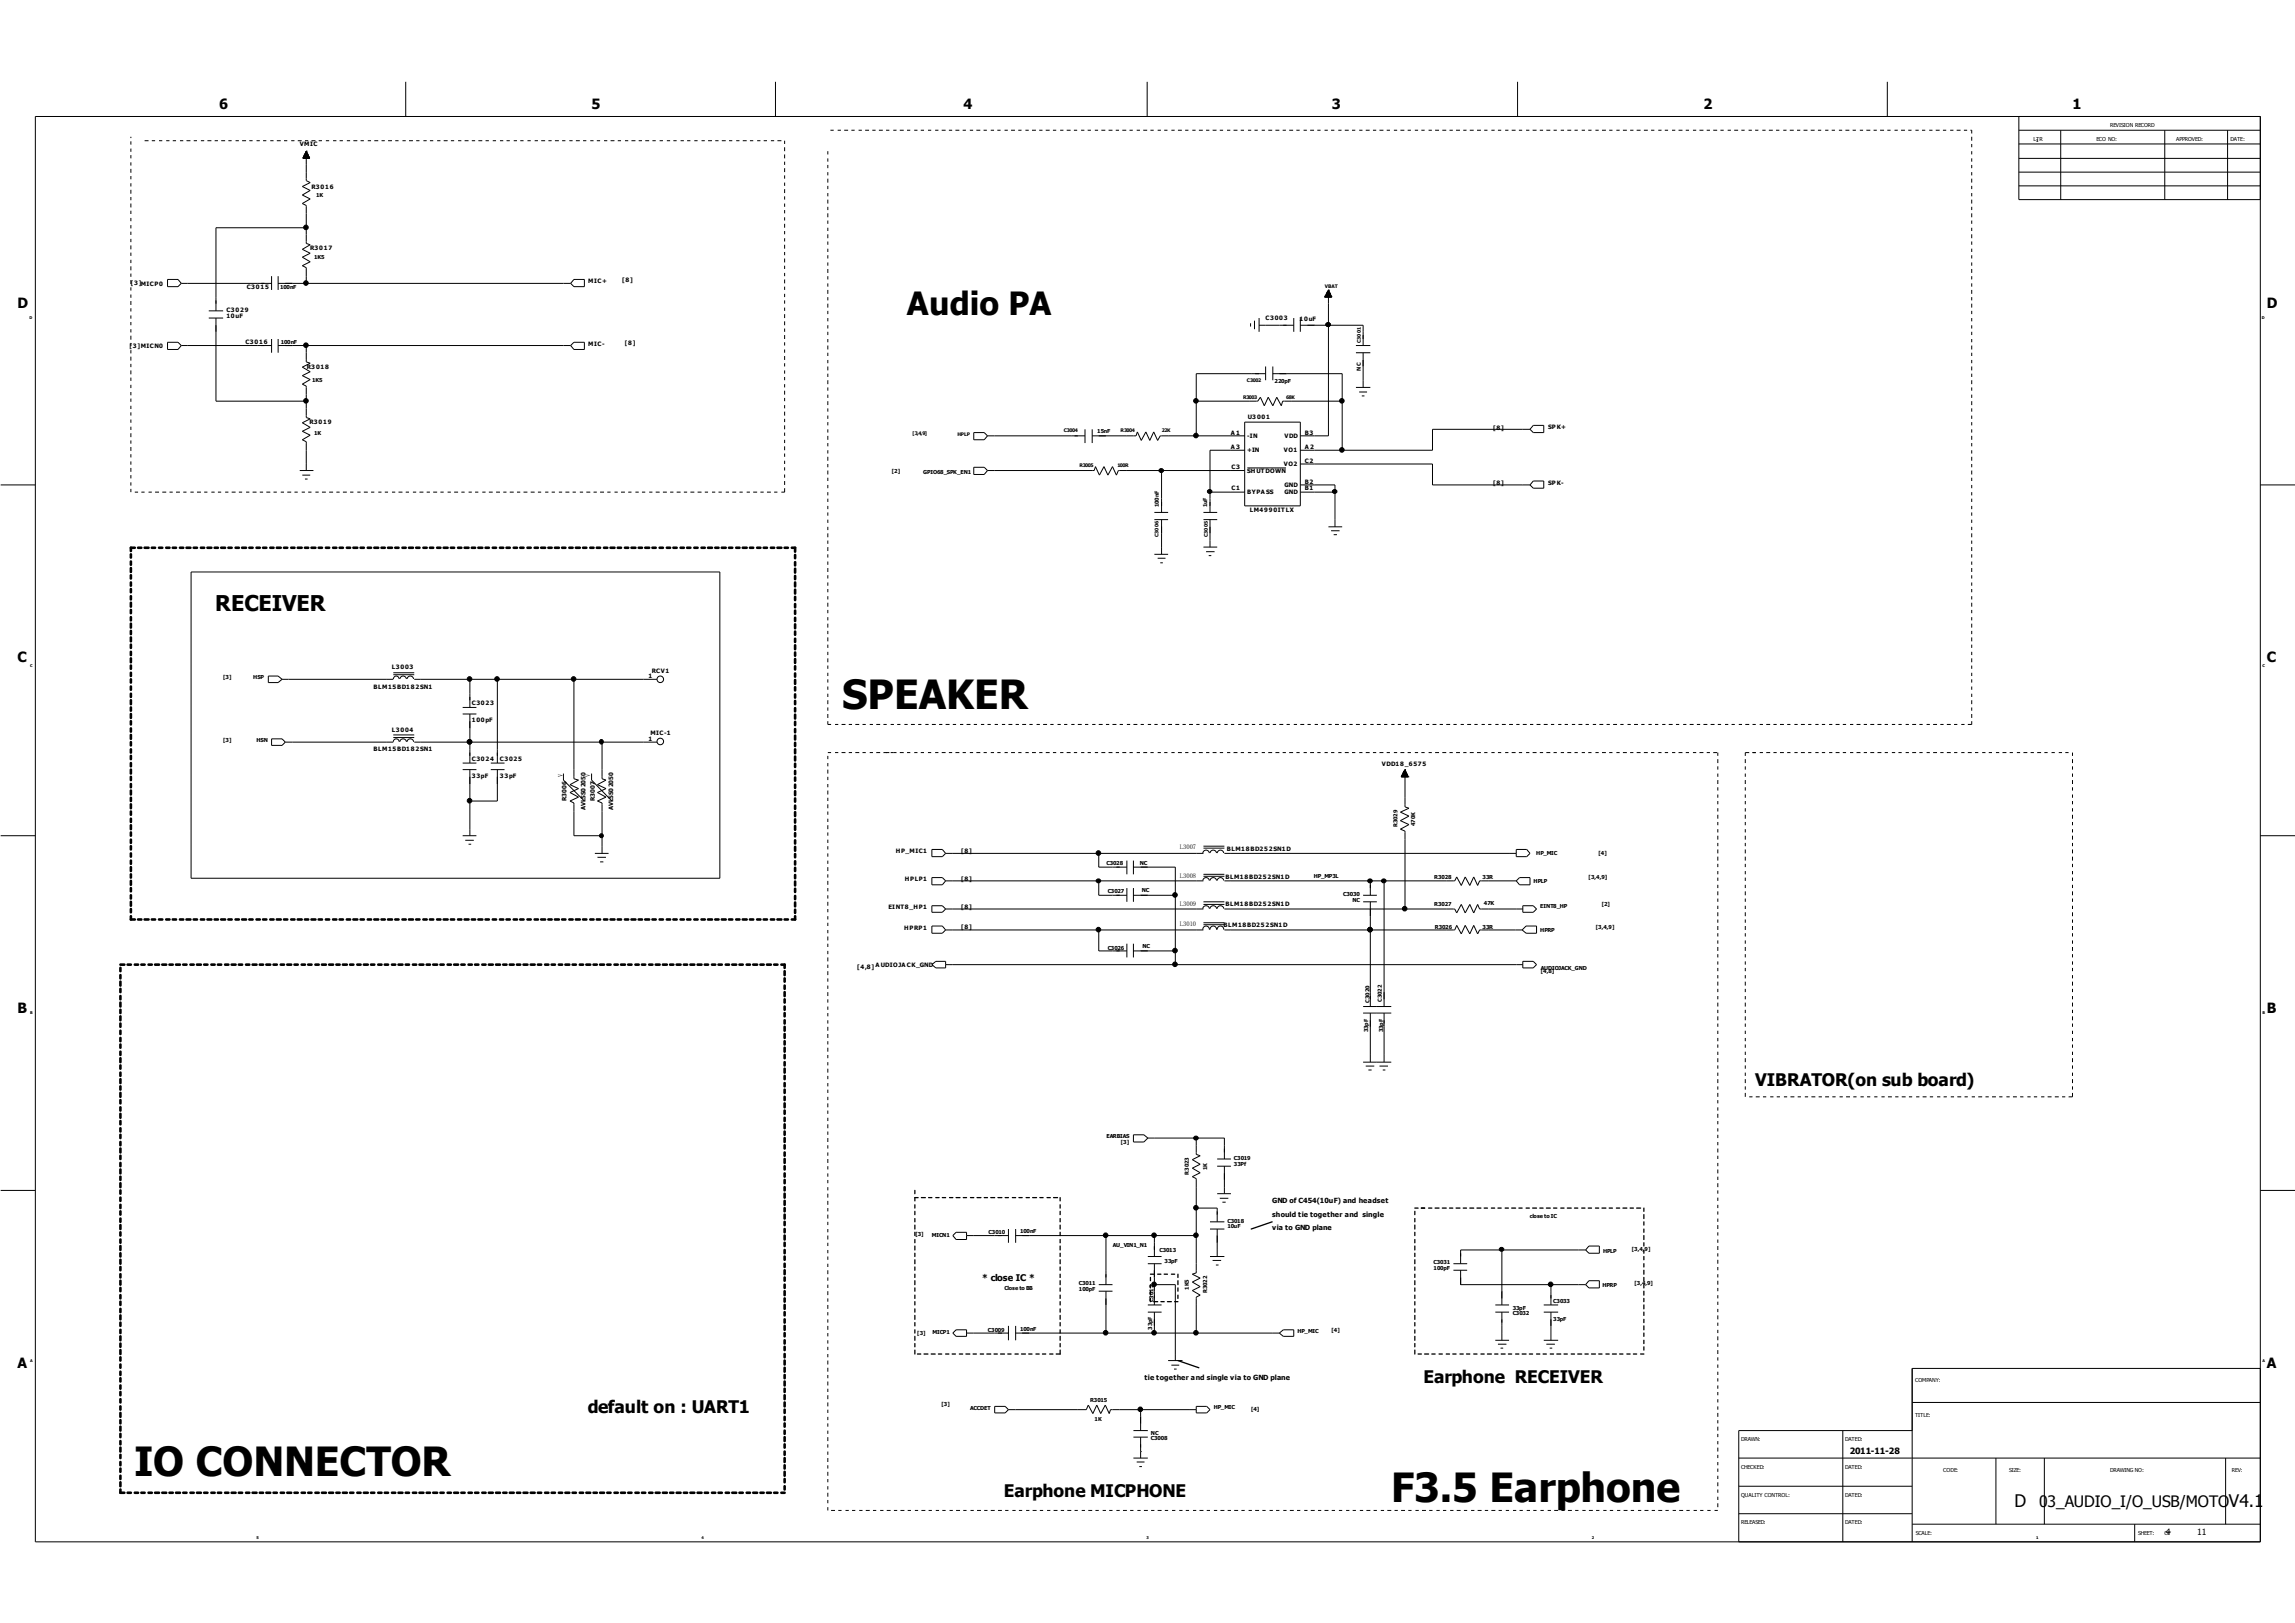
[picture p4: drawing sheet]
<svg xmlns="http://www.w3.org/2000/svg" width="297mm" height="210mm" viewBox="0 0 297 210" stroke-linecap="round" stroke-linejoin="round" font-family="sans-serif">
<defs><g id="words">
<g font-size="5.2">
<text x="109" y="91.7">SPEAKER</text>
<text x="17.4" y="190.9">IO CONNECTOR</text>
<text x="180" y="194.3">F3.5 Earphone</text>
</g>
<text font-size="4.1" x="117.3" y="40.7">Audio PA</text>
<text font-size="2.8" x="27.9" y="79.1">RECEIVER</text>
<g font-size="2.2">
<text x="227.1" y="140.5">VIBRATOR(on sub board)</text>
<text x="184.2" y="179">Earphone RECEIVER</text>
<text x="76" y="182.8">default on : UART1</text>
<text x="129.9" y="193.6">Earphone MICPHONE</text>
<text x="260.6" y="194.9">D</text>
<text x="288.4" y="194.9">V4.1</text>
</g>
<text font-size="2" x="263.8" y="195">03_AUDIO_I/O_USB/MOTO</text>
<g font-size="1.8">
<text x="28.4" y="14.1">6</text>
<text x="76.5" y="14.1">5</text>
<text x="124.6" y="14.1">4</text>
<text x="172.3" y="14.1">3</text>
<text x="220.4" y="14.1">2</text>
<text x="268.2" y="14.1">1</text>
<text x="2.3" y="39.8">D</text>
<text x="293.3" y="39.8">D</text>
<text x="2.3" y="85.7">C</text>
<text x="293.3" y="85.7">C</text>
<text x="2.3" y="131.1">B</text>
<text x="293.3" y="131.1">B</text>
<text x="2.3" y="177">A</text>
<text x="293.3" y="177">A</text>
</g>
<text font-size="1.2" x="127.1" y="165.7">* close IC *</text>
<g font-size="1.1">
<text x="239.3" y="188">2011-11-28</text>
<text x="280.2" y="198.5">4</text>
<text x="284.3" y="198.5">11</text>
</g>
<g font-size=".9">
<text x="164.6" y="155.6">GND of C454(10uF) and headset</text>
<text x="164.6" y="157.4">should tie together and single</text>
<text x="164.6" y="159.1">via to GND plane</text>
<text x="148.1" y="178.6">tie together and single via to GND plane</text>
</g>
<g font-size=".8">
<text x="38.8" y="18.9">VMIC</text>
<text x="40.3" y="24.4">R3 016</text>
<text x="40.1" y="32.4">R3 017</text>
<text x="16.9" y="36.8">[3]MICP0</text>
<text x="29.3" y="40.3">C3029</text>
<text x="29.3" y="41.2">10uF</text>
<text x="31.9" y="37.4">C3015</text>
<text x="76.1" y="36.7">MIC+</text>
<text x="80.5" y="36.5">[8]</text>
<text x="163.7" y="41.4">C3003</text>
<text x="168.1" y="41.6">10uF</text>
<text x="16.8" y="45">[3]MICN0</text>
<text x="31.7" y="44.5">C3016</text>
<text x="39.7" y="47.8">R3 018</text>
<text x="76.1" y="44.7">MIC-</text>
<text x="80.9" y="44.6">[8]</text>
<text x="40" y="54.9">R3 019</text>
<text x="159.2" y="56.2">A 1</text>
<text x="159.2" y="58.1">A 3</text>
<text x="161.4" y="56.7">-IN</text>
<text x="161.4" y="58.5">+IN</text>
<text x="161.4" y="54.2">U3001</text>
<text x="166.1" y="58.5">VO1</text>
<text x="166.2" y="56.7">VDD</text>
<text x="168.8" y="58.1">A 2</text>
<text x="168.8" y="56.2">B3</text>
<text x="168.8" y="59.9">C2</text>
<text x="193.2" y="55.6">[8]</text>
<text x="200.3" y="55.6">SPK+</text>
<text x="159.3" y="63.4">C1</text>
<text x="159.3" y="60.7">C3</text>
<text x="161.4" y="63.9">BYPA SS</text>
<text x="161.4" y="61.1">SHUT DOWN</text>
<text x="166.1" y="60.3">VO2</text>
<text x="166.2" y="63.9">GND</text>
<text x="166.2" y="63">GND</text>
<text x="168.8" y="63.4">B1</text>
<text x="168.8" y="62.6">B2</text>
<text x="193.2" y="62.8">[8]</text>
<text x="200.3" y="62.8">SPK-</text>
<text x="161.7" y="66.2">LM4990ITLX</text>
<text x="48.3" y="89.1">BLM15BD182SN1</text>
<text x="50.7" y="86.5">L3003</text>
<text x="83.9" y="87.7">1</text>
<text x="84.3" y="87">RCV1</text>
<text x="50.7" y="94.7">L3004</text>
<text x="61" y="91.2">C3023</text>
<text x="61" y="93.4">100pF</text>
<text x="83.9" y="95.9">1</text>
<text x="84.2" y="95.1">MIC-1</text>
<text x="48.3" y="97.2">BLM15BD182SN1</text>
<text x="61" y="98.4">C3024</text>
<text x="61" y="100.6">33pF</text>
<text x="64.7" y="98.4">C3025</text>
<text x="64.7" y="100.6">33pF</text>
<text x="72.8" y="100.6" transform="rotate(-90 72.8 100.6)">V</text>
<text x="76.4" y="100.6" transform="rotate(-90 76.4 100.6)">V</text>
<text x="178.8" y="99.2">VDD18_6575</text>
<text x="73.3" y="103.6" transform="rotate(-90 73.3 103.6)">R3006</text>
<text x="75.8" y="104.8" transform="rotate(-90 75.8 104.8)">AVL5S02050</text>
<text x="77" y="103.6" transform="rotate(-90 77 103.6)">R3007</text>
<text x="79.3" y="104.8" transform="rotate(-90 79.3 104.8)">AVL5S02050</text>
<text x="115.9" y="110.4">HP_MIC1</text>
<text x="117.1" y="114">HPLP1</text>
<text x="124.4" y="110.3">[8]</text>
<text x="124.4" y="114">[8]</text>
<text x="152.7" y="109.9">L3007</text>
<text x="152.7" y="113.5">L3008</text>
<text x="158.6" y="113.7">BLM18BD252SN1D</text>
<text x="158.7" y="110.1">BLM18BD252SN1D</text>
<text x="115" y="117.6">EINT8_HP1</text>
<text x="124.4" y="117.6">[8]</text>
<text x="152.7" y="117.2">L3009</text>
<text x="152.7" y="119.8">L3010</text>
<text x="158.3" y="119.9">BLM18BD252SN1D</text>
<text x="158.6" y="117.2">BLM18BD252SN1D</text>
<text x="110.9" y="125.3">[4,8] A UDIOJA CK_GND</text>
<text x="117" y="120.3">HPRP1</text>
<text x="124.4" y="120.2">[8]</text>
</g>
<g font-size=".7">
<text x="273" y="16.5">REVISION RECORD</text>
<text x="263.1" y="18.2">LTR</text>
<text x="271.2" y="18.2">ECO NO:</text>
<text x="281.6" y="18.2">APPROVED:</text>
<text x="288.6" y="18.2">DATE:</text>
<text x="40.9" y="25.5">1K</text>
<text x="40.6" y="33.5">1K5</text>
<text x="36.2" y="37.4">100nF</text>
<text x="36.3" y="44.5">100nF</text>
<text x="176.1" y="47.9" transform="rotate(-90 176.1 47.9)">NC</text>
<text x="40.4" y="49.5">1K5</text>
<text x="164.9" y="49.6">220pF</text>
<text x="40.6" y="56.2">1K</text>
<text x="142" y="56.1">15nF</text>
<text x="115.4" y="61.2">[2]</text>
<text x="119.4" y="61.3">GPIO68_SPK_EN1</text>
<text x="149.9" y="65.6" transform="rotate(-90 149.9 65.6)">100nF</text>
<text x="156.2" y="65.6" transform="rotate(-90 156.2 65.6)">1uF</text>
<text x="28.9" y="87.8">[3]</text>
<text x="32.8" y="87.9">HSP</text>
<text x="28.9" y="95.9">[3]</text>
<text x="33.2" y="96">HSN</text>
<text x="180.8" y="107" transform="rotate(-90 180.8 107)">R3029</text>
<text x="183.1" y="106.9" transform="rotate(-90 183.1 106.9)">470K</text>
<text x="143.1" y="111.9">C3028</text>
<text x="147.5" y="111.9">NC</text>
<text x="170" y="113.6">HP_MP3L</text>
<text x="185.6" y="113.7">R3028</text>
<text x="191.8" y="113.7">33R</text>
<text x="198.8" y="110.7">HP_MIC</text>
<text x="205.5" y="113.7">[3,4,9]</text>
<text x="206.8" y="110.7">[4]</text>
<text x="143.3" y="115.5">C3027</text>
<text x="147.7" y="115.4">NC</text>
<text x="173.8" y="115.9">C3030</text>
<text x="175" y="116.7">NC</text>
<text x="185.6" y="117.2">R3027</text>
<text x="192" y="117">47K</text>
<text x="198.4" y="114.2">HPLP</text>
<text x="199.3" y="117.5">EINT8_HP</text>
<text x="207.2" y="117.2">[2]</text>
<text x="143.3" y="122.9">C3026</text>
<text x="147.8" y="122.7">NC</text>
<text x="185.6" y="120.2">R3026</text>
<text x="191.8" y="120.2">33R</text>
<text x="199.3" y="120.6">HPRP</text>
<text x="199.4" y="125.9">[4,8]</text>
<text x="199.4" y="125.5">AUDIOJACK_GND</text>
<text x="206.5" y="120.2">[3,4,9]</text>
<text x="177.2" y="129.7" transform="rotate(-90 177.2 129.7)">C3020</text>
<text x="178.8" y="129.6" transform="rotate(-90 178.8 129.6)">C3022</text>
<text x="177" y="133.5" transform="rotate(-90 177 133.5)">33pF</text>
<text x="179" y="133.5" transform="rotate(-90 179 133.5)">33pF</text>
<text x="143.1" y="147.2">EARBIAS</text>
<text x="145" y="148">[3]</text>
<text x="153.8" y="152" transform="rotate(-90 153.8 152)">R3023</text>
<text x="156.2" y="151.4" transform="rotate(-90 156.2 151.4)">1K</text>
<text x="159.7" y="150">C3019</text>
<text x="159.7" y="150.9">33Pf</text>
<text x="118.4" y="159.9">[3]</text>
<text x="120.5" y="160">MICN1</text>
<text x="127.9" y="159.7">C3010</text>
<text x="132" y="159.5">100nF</text>
<text x="144" y="161.3">AU_VIN1_N1</text>
<text x="150" y="162">C3013</text>
<text x="158.8" y="158.2">C3018</text>
<text x="158.8" y="158.9">10uF</text>
<text x="197.9" y="157.6">close to IC</text>
<text x="211.1" y="161.8">[3,4,9]</text>
<text x="129.9" y="166.9">Close to BB</text>
<text x="139.6" y="166.3">C3011</text>
<text x="139.6" y="167.1">100pF</text>
<text x="150.7" y="163.4">33pF</text>
<text x="153.8" y="166.9" transform="rotate(-90 153.8 166.9)">1K5</text>
<text x="156.2" y="167.3" transform="rotate(-90 156.2 167.3)">R3022</text>
<text x="185.5" y="163.6">C3031</text>
<text x="185.5" y="164.3">100pF</text>
<text x="207.3" y="166.5">HPRP</text>
<text x="207.4" y="162.1">HPLP</text>
<text x="211.5" y="166.3">[3,4,9]</text>
<text x="118.7" y="172.7">[3]</text>
<text x="120.6" y="172.6">MICP1</text>
<text x="127.8" y="172.4">C3009</text>
<text x="132" y="172.1">100nF</text>
<text x="149.1" y="172" transform="rotate(-90 149.1 172)">33pF</text>
<text x="149.2" y="168.5" transform="rotate(-90 149.2 168.5)">C3012</text>
<text x="167.9" y="172.5">HP_MIC</text>
<text x="172.3" y="172.4">[4]</text>
<text x="195.7" y="170.2">C3032</text>
<text x="195.7" y="169.4">33pF</text>
<text x="201" y="168.6">C3033</text>
<text x="201" y="170.9">33pF</text>
<text x="247.8" y="178.7">COMPANY:</text>
<text x="121.8" y="182">[3]</text>
<text x="125.5" y="182.4">ACCDET</text>
<text x="141" y="181.4">R3015</text>
<text x="141.6" y="183.8">1K</text>
<text x="148.9" y="185.6">NC</text>
<text x="157" y="182.3">HP_MIC</text>
<text x="161.9" y="182.5">[4]</text>
<text x="247.8" y="183.3">TITLE:</text>
<text x="148.9" y="186.4">C3008</text>
<text x="225.3" y="190">CHECKED:</text>
<text x="225.3" y="186.4">DRAWN:</text>
<text x="238.7" y="190">DATED:</text>
<text x="238.7" y="186.4">DATED:</text>
<text x="251.4" y="190.4">CODE:</text>
<text x="260" y="190.4">SIZE:</text>
<text x="273" y="190.4">DRAWING NO:</text>
<text x="288.7" y="190.4">REV:</text>
<text x="225.3" y="197.2">RELEASED:</text>
<text x="225.3" y="193.6">QUALITY CONTROL:</text>
<text x="238.7" y="197.2">DATED:</text>
<text x="238.7" y="193.6">DATED:</text>
<text x="247.9" y="198.5">SCALE:</text>
<text x="276.6" y="198.5">SHEET:</text>
<text x="280" y="198.5">OF</text>
</g>
<g font-size=".6">
<text x="171.4" y="37.2">VBAT</text>
<text x="176.1" y="44.4" transform="rotate(-90 176.1 44.4)">C3001</text>
<text x="160.8" y="51.6">R3003</text>
<text x="161.3" y="49.4">C3002</text>
<text x="166.4" y="51.6">68K</text>
<text x="118.1" y="56.3">[3,4,9]</text>
<text x="123.9" y="56.3">HPLP</text>
<text x="137.6" y="55.9">C3004</text>
<text x="145" y="55.9">R3004</text>
<text x="150.3" y="55.9">22K</text>
<text x="139.7" y="60.4">R3005</text>
<text x="144.6" y="60.4">100R</text>
<text x="149.9" y="69.5" transform="rotate(-90 149.9 69.5)">C3006</text>
<text x="156.3" y="69.5" transform="rotate(-90 156.3 69.5)">C3005</text>
</g>
<g font-size=".5">
<text x="263.4" y="18.4">1</text>
<text x="3.8" y="41.3">D</text>
<text x="292.6" y="41.3">D</text>
<text x="3.9" y="86.3">C</text>
<text x="292.7" y="86.3">C</text>
<text x="3.9" y="131.2">B</text>
<text x="292.7" y="131.2">B</text>
<text x="3.9" y="176.2">A</text>
<text x="292.7" y="176.2">A</text>
<text x="33.2" y="199.1">5</text>
<text x="90.8" y="199.1">4</text>
<text x="148.4" y="199.1">3</text>
<text x="205.9" y="199.1">2</text>
<text x="263.4" y="199.1">1</text>
</g>
</g></defs>
<g fill="none" stroke="#000" stroke-width=".13">
<path d="M4.6 15.1h287.8v184.4h-287.8zM16.9 17.7v.2M16.9 18.3v.4M16.9 19.2v.4M18.7 18.2h.5M19.6 18.2h.5M20.6 18.2h.4M21.5 18.2h.4M22.4 18.2h.4M23.3 18.2h.4M24.1 18.2h.5M25.1 18.2h.4"/>
<path d="M26 18.2h.4M26.8 18.2h.5M27.8 18.2h.4M28.6 18.2h.5M29.5 18.2h.5M30.5 18.2h.4M31.3 18.2h.5M32.3 18.2h.4M33.2 18.2h.4M34 18.2h.5M35 18.2h.4M35.8 18.2h.5"/>
<path d="M36.7 18.2h.5M37.7 18.2h.4M38.5 18.2h.5M39.5 18.2h.4M39.5 19.9h.3M39.5 19.7h.2v.8M39.6 19.6h.1M39.6 19.6v3.8l.5 .2-1 .5 1 .5-1 .6 1 .5-1 .6 .5 .3v4.9l.5 .2-1 .6 1 .5-1 .5 1 .6-1 .5 .5 .2v2.1M39.6 19.6l-.4 .9M39.6 19.6l.4 .9M39.7 19.6h-.2v.9M40.3 18.2h.5"/>
<path d="M41.2 18.2h.5M42.2 18.2h.4M43.1 18.2h.4M43.9 18.2h.5M44.9 18.2h.4M45.7 18.2h.5M46.7 18.2h.4M47.6 18.2h.4M48.4 18.2h.5M49.4 18.2h.4M50.2 18.2h.5M51.1 18.2h.5"/>
<path d="M52.1 18.2h.4M52.5 10.6v4.5M52.9 18.2h.5M53.8 18.2h.5M54.8 18.2h.4M55.6 18.2h.4M56.6 18.2h.4M57.4 18.2h.5M58.3 18.2h.5M59.3 18.2h.4M60.1 18.2h.5M61 18.2h.5"/>
<path d="M61.9 18.2h.5M62.8 18.2h.4M63.8 18.2h.4M64.7 18.2h.4M65.5 18.2h.5M66.5 18.2h.4M67.3 18.2h.4M68.2 18.2h.5M69.2 18.2h.4M70 18.2h.5M71 18.2h.4M71.8 18.2h.5"/>
<path d="M72.7 18.2h.5M73.7 18.2h.4M74.5 18.2h.5M75.4 18.2h.5M76.4 18.2h.4M77.2 18.2h.4M78.1 18.2h.5M79 18.2h.5M79.9 18.2h.4M80.9 18.2h.4M81.7 18.2h.5M82.6 18.2h.5"/>
<path d="M83.5 18.2h.5M84.4 18.2h.4M85.3 18.2h.5M86.3 18.2h.4M87.1 18.2h.4M88.1 18.2h.4M88.9 18.2h.4M89.8 18.2h.5M90.8 18.2h.4M91.6 18.2h.5M92.5 18.2h.5M93.4 18.2h.5"/>
<path d="M94.3 18.2h.4M95.2 18.2h.5M96.1 18.2h.5M97 18.2h.5M98 18.2h.4M98.8 18.2h.4M99.7 18.2h.5M100.3 10.6v4.5M100.6 18.2h.5M101.5 18.2v.4M101.5 19v.6M101.5 20v.5"/>
<path d="M107.1 19.6v.4M107.4 16.8h.5M108.4 16.8h.4M109.2 16.8h.5M110.2 16.8h.4M111.1 16.8h.4M111.9 16.8h.5M112.9 16.8h.4M113.7 16.8h.5M114.6 16.8h.5M115.6 16.8h.4M116.4 16.8h.5"/>
<path d="M117.3 16.8h.5M118.3 16.8h.4M119.1 16.8h.4M120.1 16.8h.4M121 16.8h.4M121.8 16.8h.5M122.8 16.8h.4M123.6 16.8h.5M124.5 16.8h.5M125.5 16.8h.4M126.3 16.8h.5M127.3 16.8h.4"/>
<path d="M128.2 16.8h.4M129 16.8h.5M130 16.8h.4M130.8 16.8h.5M131.7 16.8h.5M132.7 16.8h.4M133.5 16.8h.5M134.5 16.8h.4M135.3 16.8h.5M136.2 16.8h.5M137.2 16.8h.4M138 16.8h.5"/>
<path d="M138.9 16.8h.5M139.9 16.8h.4M140.7 16.8h.4M141.6 16.8h.5M142.5 16.8h.5M143.4 16.8h.5M144.4 16.8h.4M145.2 16.8h.5M146.1 16.8h.5M147.1 16.8h.4M147.9 16.8h.5M148.4 10.6v4.5"/>
<path d="M148.8 16.8h.5M149.8 16.8h.4M150.6 16.8h.4M151.6 16.8h.4M152.4 16.8h.5M153.3 16.8h.5M154.3 16.8h.4M155.1 16.8h.5M156 16.8h.5M156.9 16.8h.5M157.8 16.8h.4M158.7 16.8h.5"/>
<path d="M159.6 16.8h.5M160.5 16.8h.5M161.5 16.8h.4M162.3 16.8h.4M163.2 16.8h.5M164.1 16.8h.5M165 16.8h.5M165.9 16.8h.5M166.8 16.8h.5M167.7 16.8h.4M168.7 16.8h.4M169.5 16.8h.5"/>
<path d="M170.4 16.8h.5M171.4 16.8h.4M172.2 16.8h.4M173.1 16.8h.5M174 16.8h.5M174.9 16.8h.4M175.9 16.8h.4M176.7 16.8h.5M177.6 16.8h.5M178.5 16.8h.5M179.4 16.8h.4M180.3 16.8h.5"/>
<path d="M181.2 16.8h.5M182.1 16.8h.4M183 16.8h.5M183.9 16.8h.4M184.8 16.8h.5M185.7 16.8h.5M186.6 16.8h.5M187.5 16.8h.5M188.4 16.8h.5M189.3 16.8h.4M190.2 16.8h.5M191.1 16.8h.5"/>
<path d="M192 16.8h.4M193 16.8h.4M193.8 16.8h.4M194.7 16.8h.5M195.6 16.8h.5M196.3 10.6v4.5M196.5 16.8h.4M197.4 16.8h.5M198.3 16.8h.5M199.2 16.8h.4M200.1 16.8h.5M201 16.8h.4"/>
<path d="M201.9 16.8h.5M202.8 16.8h.5M203.7 16.8h.4M204.6 16.8h.5M205.5 16.8h.4M206.4 16.8h.4M207.3 16.8h.5M208.2 16.8h.4M209.1 16.8h.4M210 16.8h.5M210.9 16.8h.4M211.8 16.8h.5"/>
<path d="M212.7 16.8h.5M213.6 16.8h.4M214.5 16.8h.5M215.4 16.8h.4M216.3 16.8h.4M217.2 16.8h.5M218.1 16.8h.4M219 16.8h.5M219.9 16.8h.5M220.8 16.8h.4M221.7 16.8h.5M222.6 16.8h.4"/>
<path d="M223.5 16.8h.4M224.4 16.8h.5M225.3 16.8h.4M226.2 16.8h.5M227.1 16.8h.4M228 16.8h.4M228.9 16.8h.5M229.8 16.8h.4M230.7 16.8h.4M231.6 16.8h.5M232.5 16.8h.4M233.3 16.8h.5"/>
<path d="M234.3 16.8h.5M235.2 16.8h.4M236.1 16.8h.5M237 16.8h.4M237.9 16.8h.4M238.8 16.8h.5M239.7 16.8h.4M240.6 16.8h.4M241.5 16.8h.5M242.4 16.8h.4M243.2 16.8h.6M244.2 16.8h.4"/>
<path d="M244.2 10.6v4.5M245.1 16.8h.4M246 16.8h.5M246.9 16.8h.4M247.8 16.8h.4M248.7 16.8h.4M249.6 16.8h.4M250.4 16.8h.6M251.4 16.8h.4M252.3 16.8h.4M253.2 16.8h.5M254.1 16.8h.4"/>
<path d="M254.9 16.8h.2v.5M255.1 17.7v.5M255.1 18.6v.4M255.1 19.6v.4M261.2 15.1v10.7h31.2M261.2 18.6h31.2M261.2 16.8h31.2M266.6 16.8v9M280.1 16.8v9M288.2 16.8v9M16.9 20.1v.4M16.9 21v.4"/>
<path d="M16.9 21.8v.6M16.9 22.8v.4M16.9 23.7v.4M16.9 24.6v.5M16.9 25.5v.4M16.9 26.3v.5M16.9 27.3v.4M16.9 28.2v.4M16.9 29.1v.4M16.9 30v.4M16.9 30.9v.4M16.9 31.8v.5"/>
<path d="M16.9 32.7v.4M16.9 33.6v.4M16.9 34.5v.5M16.9 35.4v.4M16.9 36.2v.5M16.9 37.2v.4M16.9 38.1v.4M16.9 38.9v.6M16.9 39.9v.4M21.7 36.2h1.3l.5 .5-.5 .4h-1.3zM23.5 36.7h11.6M35.1 35.7v1.8"/>
<path d="M36 36.7h37.8M36 35.7v1.8M39.2 20.5h.8M39.2 20.4h.8M39.2 20.5v-.2h.8v.2M39.3 20.2h.7v.3M39.4 20.1h.5M39.4 20.5v-.5h.5v.5M39.5 20.5v-.7h.3v.7M39.6 29.5h-11.7v10.7M40 20.2h-.7v.3M74.3 36.2h1.3v.9h-1.3l-.5-.4z"/>
<path d="M101.5 20.9v.4M101.5 21.8v.5M101.5 22.7v.4M101.5 23.6v.4M101.5 24.5v.5M101.5 25.4v.4M101.5 26.3v.5M101.5 27.2v.4M101.5 28.1v.4M101.5 29v.5M101.5 29.9v.4M101.5 30.8v.4"/>
<path d="M101.5 31.7v.5M101.5 32.6v.4M101.5 33.4v.6M101.5 34.4v.4M101.5 35.3v.4M101.5 36.2v.5M101.5 37.1v.4M101.5 38v.4M101.5 38.9v.4M101.5 39.8v.4M107.1 20.5v.4M107.1 21.3v.5"/>
<path d="M107.1 22.3v.4M107.1 23.1v.5M107.1 24v.5M107.1 25v.4M107.1 25.8v.5M107.1 26.8v.4M107.1 27.6v.5M107.1 28.5v.5M107.1 29.5v.4M107.1 30.3v.5M107.1 31.2v.5M107.1 32.2v.4"/>
<path d="M107.1 33v.4M107.1 34v.4M107.1 34.8v.5M107.1 35.7v.5M107.1 36.7v.4M107.1 37.5v.5M107.1 38.4v.5M107.1 39.3v.5M171.4 38.4h.9M171.5 38.4v-.2h.7v.2M171.6 38.1h.5M171.6 38h.5"/>
<path d="M171.6 38.4v-.5h.5v.5M171.7 37.8h.3v.6M171.8 38.4v-.7h.2v.7M171.9 37.6h.1M171.9 37.5h.1M171.9 37.5v18.9h-3.7M171.9 37.5l-.5 .9h.9M171.9 37.5l.4 .9M172 37.8h-.3v.6M172.2 38.3h-.8v.1M255.1 20.5v.4M255.1 21.3v.5"/>
<path d="M255.1 22.3v.4M255.1 23.1v.5M255.1 24v.5M255.1 25v.4M255.1 25.8v.5M255.1 26.8v.4M255.1 27.6v.5M255.1 28.5v.5M255.1 29.5v.4M255.1 30.3v.5M255.1 31.2v.5M255.1 32.2v.4"/>
<path d="M255.1 33v.4M255.1 34v.4M255.1 34.8v.5M255.1 35.7v.5M255.1 36.7v.4M255.1 37.5v.5M255.1 38.4v.5M255.1 39.3v.5M261.2 24h31.2M261.2 22.3h31.2M261.2 20.5h31.2M16.9 40.8v.4"/>
<path d="M16.9 41.7v.4M16.9 42.6v.4M16.9 43.4v.5M16.9 44.4v.4M16.9 45.3v.4M16.9 46.1v.6M16.9 47.1v.4M16.9 47.9v.5M16.9 48.9v.4M16.9 49.8v.4M16.9 50.7v.4M16.9 51.6v.4"/>
<path d="M16.9 52.5v.4M16.9 53.3v.5M16.9 54.3v.4M16.9 55.2v.4M16.9 56v.6M16.9 57v.4M16.9 57.8v.5M16.9 58.8v.4M16.9 59.7v.4M21.7 44.3h1.3l.5 .4-.5 .5h-1.3zM23.5 44.7h11.6M27 40.2h1.9"/>
<path d="M27 41.1h1.9M27.9 41.1v10.8h11.7M35.1 43.9v1.7M36 43.9v1.7M36 44.7h37.8M39.6 44.7v2.1l.5 .2-1 .5 1 .6-1 .5 1 .5-1 .6 .5 .3v4l.5 .2-1 .5 1 .6-1 .5 1 .5-1 .6 .5 .2v3.8M73.8 44.7l.5-.4h1.3v.9h-1.3zM101.5 40.6v.5M101.5 41.6v.5M101.5 42.5v.4M101.5 43.3v.6M101.5 44.3v.4"/>
<path d="M101.5 45.2v.4M101.5 46.1v.5M101.5 47v.4M101.5 47.9v.4M101.5 48.8v.4M101.5 49.7v.4M101.5 50.5v.6M101.5 51.5v.4M101.5 52.4v.4M101.5 53.3v.5M101.5 54.2v.4M101.5 55v.5"/>
<path d="M101.5 56v.4M101.5 56.9v.4M101.5 57.7v.6M101.5 58.7v.4M101.5 59.6v.4M107.1 40.2v.4M107.1 41.1v.5M107.1 42.1v.4M107.1 42.9v.4M107.1 43.9v.4M107.1 44.7v.5M107.1 45.6v.5"/>
<path d="M107.1 46.6v.4M107.1 47.4v.5M107.1 48.3v.5M107.1 49.2v.5M107.1 50.1v.4M107.1 51.1v.4M107.1 51.9v.5M107.1 52.8v.5M107.1 53.8v.4M107.1 54.6v.4M107.1 55.5v.5M107.1 56.4v.5"/>
<path d="M107.1 57.3v.4M107.1 58.3v.4M107.1 59.1v.5M126 56h1.3l.5 .4-.5 .5h-1.3zM127.8 56.4h12.6M140.4 55.5v1.8M141.3 56.4h5.7l.2-.5 .5 1.1 .6-1.1 .5 1.1 .5-1.1 .5 1.1 .3-.6h10.9M141.3 55.5v1.8M154.8 51.9h7.9l.4-.5 .5 1.1 .5-1.1 .6 1.1 .5-1.1 .6 1.1 .1-.6h7.8M161 58.3h-4.5v8M161 54.6h7.2v10.8h-7.2zM161.8 41.8v.4"/>
<path d="M162.3 41.5v1.1M162.9 42.1h4.5M162.9 41.1v1.8M163.7 48.3h-8.9v8.1M163.7 47.4v1.8M164.7 48.3h9v10M164.7 47.4v1.8M167.4 41.1v1.8M168.2 42.1h8.2v2.6M168.2 41.1v1.8M171.9 42.1h.1M175.4 44.7h1.9"/>
<path d="M175.4 45.6h1.9M175.4 50.1h1.9M175.9 50.7h1M176.2 51.2h.3M176.4 45.6v4.5M198 55.5h-12.7v2.8h-17.1M198.4 55h1.3v1h-1.3l-.4-.5zM255.1 40.2v.4M255.1 41.1v.5M255.1 42.1v.4M255.1 42.9v.4M255.1 43.9v.4"/>
<path d="M255.1 44.7v.5M255.1 45.6v.5M255.1 46.6v.4M255.1 47.4v.5M255.1 48.3v.5M255.1 49.2v.5M255.1 50.1v.4M255.1 51.1v.4M255.1 51.9v.5M255.1 52.8v.5M255.1 53.8v.4M255.1 54.6v.4"/>
<path d="M255.1 55.5v.5M255.1 56.4v.5M255.1 57.3v.4M255.1 58.3v.4M255.1 59.1v.5M.1 62.7h4.5M16.9 60.5v.5M16.9 61.5v.4M16.9 62.4v.4M16.9 63.2v.5M17.4 63.7h.5M18.3 63.7h.4"/>
<path d="M19.2 63.7h.4M20.1 63.7h.5M21 63.7h.5M21.9 63.7h.5M22.8 63.7h.5M23.7 63.7h.4M24.6 63.7h.5M24.7 74h68.4v39.6h-68.4zM25.5 63.7h.5M26.4 63.7h.4M27.3 63.7h.5M28.2 63.7h.4"/>
<path d="M29.1 63.7h.4M30 63.7h.5M30.9 63.7h.4M31.8 63.7h.5M32.7 63.7h.5M33.6 63.7h.4M34.5 63.7h.5M35.4 63.7h.4M36.3 63.7h.4M37.2 63.7h.5M38.1 63.7h.4M38.8 60.9h1.8"/>
<path d="M39 63.7h.5M39.1 61.5h1M39.5 62h.3M39.9 63.7h.4M40.8 63.7h.4M41.7 63.7h.5M42.6 63.7h.5M43.5 63.7h.4M44.4 63.7h.5M45.3 63.7h.4M46.2 63.7h.5M47.1 63.7h.5"/>
<path d="M48 63.7h.4M48.9 63.7h.5M49.8 63.7h.4M50.7 63.7h.4M51.6 63.7h.5M52.5 63.7h.4M53.4 63.7h.4M54.3 63.7h.5M55.2 63.7h.4M56 63.7h.6M57 63.7h.4M57.9 63.7h.4"/>
<path d="M58.8 63.7h.5M59.7 63.7h.4M60.6 63.7h.4M61.5 63.7h.4M62.4 63.7h.4M63.2 63.7h.6M64.2 63.7h.5M65.1 63.7h.4M66 63.7h.5M66.9 63.7h.4M67.7 63.7h.5M68.7 63.7h.5"/>
<path d="M69.6 63.7h.4M70.5 63.7h.5M71.4 63.7h.4M72.3 63.7h.4M73.2 63.7h.5M74.1 63.7h.4M75 63.7h.4M75.9 63.7h.5M76.8 63.7h.4M77.6 63.7h.5M78.6 63.7h.4M79.5 63.7h.4"/>
<path d="M80.3 63.7h.6M81.3 63.7h.4M82.2 63.7h.4M83.1 63.7h.4M84 63.7h.4M84.8 63.7h.5M85.8 63.7h.5M86.7 63.7h.4M87.5 63.7h.6M88.5 63.7h.4M89.3 63.7h.5M90.3 63.7h.5"/>
<path d="M91.2 63.7h.4M92.1 63.7h.4M93 63.7h.4M93.9 63.7h.4M94.7 63.7h.5M95.7 63.7h.4M96.6 63.7h.4M97.5 63.7h.5M98.4 63.7h.4M99.2 63.7h.5M100.2 63.7h.4M101.5 60.5v.4"/>
<path d="M101.5 61.4v.4M101.5 62.2v.5M101.5 63.2v.5h-.4M107.1 60v.5M107.1 60.9v.5M107.1 61.8v.4M107.1 62.7v.5M107.1 63.7v.4M107.1 64.5v.4M107.1 65.4v.5M107.1 66.3v.4M107.1 67.2v.4"/>
<path d="M107.1 68.2v.4M107.1 69v.5M107.1 69.9v.5M107.1 70.8v.5M107.1 71.7v.4M107.1 72.6v.5M107.1 73.5v.5M107.1 74.4v.4M107.1 75.4v.4M107.1 76.2v.4M107.1 77.1v.5M107.1 78v.5"/>
<path d="M107.1 78.9v.4M107.1 79.8v.5M126 60.5h1.3l.5 .4-.5 .5h-1.3zM127.8 60.9h13.8l.1-.5 .5 1.1 .6-1.1 .5 1.1 .6-1.1 .5 1.1 .3-.6h16.3M149.4 66.3h1.7M149.4 67.2h1.7M149.4 71.7h1.7M149.8 72.2h1M150.1 72.8h.4M150.3 60.9v5.4M150.3 67.2v4.5M155.7 66.3h1.8"/>
<path d="M155.7 67.2h1.8M155.7 70.8h1.8M156 71.4h1.1M156.4 71.9h.3M156.5 63.7h4.5M156.5 67.2v3.6M161.4 60.5h5M168.2 62.7h4.5v5.5M168.2 60h17.1v2.7h12.7M168.2 63.7h4.5M171.9 68.2h1.8M172.2 68.7h1.1"/>
<path d="M172.6 69.2h.4M198.4 62.2h1.3v1h-1.3l-.4-.5zM255.1 60v.5M255.1 60.9v.5M255.1 61.8v.4M255.1 62.7v.5M255.1 63.7v.4M255.1 64.5v.4M255.1 65.4v.5M255.1 66.3v.4M255.1 67.2v.4M255.1 68.2v.4"/>
<path d="M255.1 69v.5M255.1 69.9v.5M255.1 70.8v.5M255.1 71.7v.4M255.1 72.6v.5M255.1 73.5v.5M255.1 74.4v.4M255.1 75.4v.4M255.1 76.2v.4M255.1 77.1v.5M255.1 78v.5M255.1 78.9v.4"/>
<path d="M255.1 79.8v.5M292.4 62.7h4.5M34.7 87.5h1.3l.5 .4-.5 .4h-1.3zM35.1 95.6h1.4l.4 .4-.4 .4h-1.4zM36.5 87.9h14.4M36.9 96h14M50.9 87.8a.38 .38 0 0 1 .4-.3 .38 .38 0 0 1 .3 .3M50.9 96a.38 .38 0 0 1 .4-.4 .38 .38 0 0 1 .3 .4M50.9 87h2.7M50.9 87.3h2.7M50.9 95.1h2.7M50.9 95.4h2.7"/>
<path d="M51.7 96a.43 .43 0 0 1 .5-.4 .43 .43 0 0 1 .4 .4M51.7 87.8a.42 .42 0 0 1 .5-.3 .42 .42 0 0 1 .4 .3M52.7 96a.43 .43 0 0 1 .4-.4 .43 .43 0 0 1 .4 .4M52.7 87.8a.42 .42 0 0 1 .4-.3 .42 .42 0 0 1 .4 .3M53.6 87.9h31.4M53.6 96h31.4M59.9 98.7h1.7M59.9 99.6h1.7M59.9 91.5h1.7M59.9 92.4h1.7M60.8 96h.1M60.8 87.9v3.6"/>
<path d="M60.8 92.4v6.3M60.8 99.6v8.5M63.5 98.7h1.8M63.5 99.6h1.8M64.3 87.9v10.8M64.3 99.6v4h-3.5M74.3 87.9v12.9l.5 .1-1.1 .6 1.1 .5-1.1 .5 1.1 .6-1.1 .5 .6 .3v4.2h3.6M77.9 96v4.8l.5 .1-1.1 .6 1.1 .5-1.1 .5 1.1 .6-1.1 .5 .6 .3v6.5M107.1 97.4h.4M107.1 80.7v.5M107.1 81.6v.4M107.1 82.5v.5"/>
<path d="M107.1 83.4v.4M107.1 84.3v.5M107.1 85.2v.5M107.1 86.1v.4M107.1 87v.5M107.1 87.9v.4M107.1 88.8v.4M107.1 89.7v.5M107.1 90.6v.5M107.1 91.5v.4M107.1 92.4v.5M107.1 93.3v.4h.4"/>
<path d="M107.1 97.8v.4M107.1 98.7v.4M107.1 99.6v.5M108 97.4h.5M108 93.7h.5M108.9 97.4h.5M108.9 93.7h.5M109.8 97.4h.4M109.8 93.7h.4M110.7 97.4h.5M110.7 93.7h.5M111.6 97.4h.4"/>
<path d="M111.6 93.7h.4M112.5 97.4h.4M112.5 93.7h.4M113.4 97.4h.5M113.4 93.7h.5M114.3 97.4h.8M114.3 93.7h.4M115.2 97.4h.8M115.2 93.7h.5M116.1 93.7h.4M116.4 97.4h.5M117 93.7h.4"/>
<path d="M117.3 97.4h.5M117.9 93.7h.5M118.3 97.4h.4M118.8 93.7h.4M119.1 97.4h.4M119.7 93.7h.4M120.1 97.4h.4M120.6 93.7h.5M121 97.4h.4M121.5 93.7h.4M121.8 97.4h.5M122.3 93.7h.6"/>
<path d="M122.8 97.4h.4M123.3 93.7h.4M123.6 97.4h.5M124.2 93.7h.4M124.5 97.4h.5M125.1 93.7h.5M125.5 97.4h.4M126 93.7h.4M126.3 97.4h.5M126.9 93.7h.4M127.3 97.4h.4M127.8 93.7h.4"/>
<path d="M128.2 97.4h.4M128.7 93.7h.4M129 97.4h.5M129.6 93.7h.4M130 97.4h.4M130.5 93.7h.5M130.8 97.4h.5M131.4 93.7h.4M131.7 97.4h.5M132.2 93.7h.6M132.7 97.4h.4M133.2 93.7h.4"/>
<path d="M133.5 97.4h.5M134.1 93.7h.4M134.5 97.4h.4M135 93.7h.5M135.3 97.4h.5M135.9 93.7h.4M136.2 97.4h.5M136.8 93.7h.4M137.2 97.4h.4M137.7 93.7h.4M138 97.4h.5M138.6 93.7h.4"/>
<path d="M138.9 97.4h.5M139.4 93.7h.6M139.9 97.4h.4M140.4 93.7h.4M140.7 97.4h.4M141.3 93.7h.4M141.6 97.4h.5M142.2 93.7h.5M142.5 97.4h.5M143.1 93.7h.4M143.4 97.4h.5M143.9 93.7h.5"/>
<path d="M144.4 97.4h.4M144.9 93.7h.4M145.2 97.4h.5M145.8 93.7h.4M146.1 97.4h.5M146.6 93.7h.6M147.1 97.4h.4M147.6 93.7h.4M147.9 97.4h.5M148.5 93.7h.4M148.8 97.4h.5M149.4 93.7h.4"/>
<path d="M149.8 97.4h.4M150.3 93.7h.4M150.6 97.4h.4M151.1 93.7h.5M151.6 97.4h.4M152.1 93.7h.5M152.4 97.4h.5M153 93.7h.4M153.3 97.4h.5M153.8 93.7h.5M154.3 97.4h.4M154.8 93.7h.4"/>
<path d="M155.1 97.4h.5M155.7 93.7h.4M156 97.4h.5M156.5 93.7h.6M156.9 97.4h.5M157.5 93.7h.4M157.8 97.4h.4M158.4 93.7h.4M158.7 97.4h.5M159.3 93.7h.4M159.6 97.4h.5M160.2 93.7h.4"/>
<path d="M160.5 97.4h.5M161 93.7h.5M161.5 97.4h.4M162 93.7h.4M162.3 97.4h.4M162.9 93.7h.4M163.2 97.4h.5M163.7 93.7h.6M164.1 97.4h.5M164.7 93.7h.4M165 97.4h.5M165.5 93.7h.5"/>
<path d="M165.9 97.4h.5M166.5 93.7h.4M166.8 97.4h.5M167.4 93.7h.4M167.7 97.4h.4M168.2 93.7h.5M168.7 97.4h.4M169.2 93.7h.4M169.5 97.4h.5M170.1 93.7h.4M170.4 97.4h.5M170.9 93.7h.5"/>
<path d="M171.4 97.4h.4M171.9 93.7h.4M172.2 97.4h.4M172.7 93.7h.5M173.1 97.4h.5M173.7 93.7h.5M174 97.4h.5M174.6 93.7h.4M174.9 97.4h.4M175.4 93.7h.5M175.9 97.4h.4M176.4 93.7h.4"/>
<path d="M176.7 97.4h.5M177.3 93.7h.4M177.6 97.4h.5M178.1 93.7h.5M178.5 97.4h.5M179.1 93.7h.4M179.4 97.4h.4M180 93.7h.4M180.3 97.4h.5M180.8 93.7h.5M181.2 97.4h.5M181.5 100h.4v.5"/>
<path d="M181.5 99.9v.6M181.6 99.9h.3M181.6 99.8h.3v.7M181.6 99.7v.8M181.7 99.7h.2M181.8 99.7h.1M181.8 99.6h.1M181.8 93.7h.4M181.8 99.6v4.8l.5 .2-1.1 .5 1.1 .5-1.1 .6 1.1 .5-1.1 .6 .6 .2v10.1M181.8 99.6l-.5 .9h.9M181.8 99.6l.4 .9M181.8 99.7h-.1v.8"/>
<path d="M182.1 97.4h.4M182.6 93.7h.5M183 97.4h.5M183.6 93.7h.4M183.9 97.4h.4M184.5 93.7h.4M184.8 97.4h.5M185.3 93.7h.5M185.7 97.4h.5M186.3 93.7h.4M186.6 97.4h.5M187.1 93.7h.5"/>
<path d="M187.5 97.4h.5M188 93.7h.5M188.4 97.4h.5M189 93.7h.4M189.3 97.4h.4M189.8 93.7h.5M190.2 97.4h.5M190.8 93.7h.4M191.1 97.4h.5M191.7 93.7h.4M192 97.4h.4M192.5 93.7h.5"/>
<path d="M193 97.4h.4M193.5 93.7h.4M193.8 97.4h.4M194.3 93.7h.5M194.7 97.4h.5M195.2 93.7h.5M195.6 97.4h.5M196.2 93.7h.4M196.5 97.4h.4M197 93.7h.5M197.4 97.4h.5M198 93.7h.4"/>
<path d="M198.3 97.4h.5M198.8 93.7h.5M199.2 97.4h.4M199.7 93.7h.5M200.1 97.4h.5M200.7 93.7h.4M201 97.4h.4M201.6 93.7h.4M201.9 97.4h.5M202.4 93.7h.5M202.8 97.4h.5M203.4 93.7h.4"/>
<path d="M203.7 97.4h.4M204.2 93.7h.5M204.6 97.4h.5M205.1 93.7h.5M205.5 97.4h.4M206.1 93.7h.4M206.4 97.4h.4M206.9 93.7h.5M207.3 97.4h.5M207.9 93.7h.4M208.2 97.4h.4M208.7 93.7h.5"/>
<path d="M209.1 97.4h.4M209.6 93.7h.5M210 97.4h.5M210.6 93.7h.4M210.9 97.4h.4M211.4 93.7h.5M211.8 97.4h.5M212.3 93.7h.5M212.7 97.4h.5M213.3 93.7h.4M213.6 97.4h.4M214.1 93.7h.4"/>
<path d="M214.5 97.4h.5M215.1 93.7h.4M215.4 97.4h.4M215.9 93.7h.5M216.3 97.4h.4M216.8 93.7h.5M217.2 97.4h.5M217.8 93.7h.4M218.1 97.4h.4M218.6 93.7h.5M219 97.4h.5M219.5 93.7h.5"/>
<path d="M219.9 97.4h.5M220.4 93.7h.5M220.8 97.4h.4M221.3 93.7h.5M221.7 97.4h.5M222.2 97.4v.4M222.2 98.2v.5M222.2 99.1v.5M222.2 93.7h.5M223.2 93.7h.4M224 93.7h.5M225 93.7h.4"/>
<path d="M225.8 93.7h.5M225.8 98.2v.5M225.8 99.1v.5M226.3 97.4h-.5v.4M226.7 97.4h.5M226.7 93.7h.5M227.7 97.4h.4M227.7 93.7h.4M228.5 97.4h.5M228.5 93.7h.5M229.4 97.4h.5M229.4 93.7h.5"/>
<path d="M230.3 97.4h.5M230.3 93.7h.5M231.2 97.4h.4M231.2 93.7h.4M232.2 97.4h.4M232.2 93.7h.4M233 97.4h.5M233 93.7h.5M233.9 97.4h.5M233.9 93.7h.5M234.9 97.4h.4M234.9 93.7h.4"/>
<path d="M235.7 97.4h.4M235.7 93.7h.4M236.6 97.4h.5M236.6 93.7h.5M237.5 97.4h.5M237.5 93.7h.5M238.4 97.4h.4M238.4 93.7h.4M239.4 97.4h.4M239.4 93.7h.4M240.2 97.4h.5M240.2 93.7h.5"/>
<path d="M241.1 97.4h.5M241.1 93.7h.5M242 97.4h.5M242 93.7h.5M242.9 97.4h.5M242.9 93.7h.5M243.8 97.4h.5M243.8 93.7h.5M244.8 97.4h.4M244.8 93.7h.4M245.6 97.4h.4M245.6 93.7h.4"/>
<path d="M246.5 97.4h.5M246.5 93.7h.5M247.4 97.4h.5M247.4 93.7h.5M248.3 97.4h.5M248.3 93.7h.5M249.3 97.4h.4M249.3 93.7h.4M250.1 97.4h.5M250.1 93.7h.5M251 97.4h.5M251 93.7h.5"/>
<path d="M251.9 97.4h.5M251.9 93.7h.5M252.8 97.4h.4M252.8 93.7h.4M253.7 97.4h.5M253.7 93.7h.5M254.6 97.4h.5M255.1 80.7v.5M255.1 81.6v.4M255.1 82.5v.5M255.1 83.4v.4M255.1 84.3v.5"/>
<path d="M255.1 85.2v.5M255.1 86.1v.4M255.1 87v.5M255.1 87.9v.4M255.1 88.8v.4M255.1 89.7v.5M255.1 90.6v.5M255.1 91.5v.4M255.1 92.4v.5M255.1 93.3v.4h-.5M255.5 97.4h.4M256.5 97.4h.4"/>
<path d="M257.3 97.4h.4M258.2 97.4h.5M259.1 97.4h.5M260 97.4h.4M260.9 97.4h.5M261.8 97.4h.5M262.7 97.4h.4M263.6 97.4h.5M264.5 97.4h.4M265.4 97.4h.5M266.4 97.4h.4M267.2 97.4h.4"/>
<path d="M268.1 97.4v.4M268.1 98.2v.5M268.1 99.1v.5M.1 108.1h4.5M59.9 108.1h1.7M60.2 108.7h1.1M60.6 109.2h.4M72.9 100.1v.8l2.7 2.7M76.5 100.1v.8l2.7 2.7M77 110.4h1.7M77.3 110.9h1.1M77.6 111.5h.5"/>
<path d="M107.1 100.5v.4M107.1 101.4v.5M107.1 102.3v.5M107.1 103.2v.4M107.1 104.1v.5M107.1 105v.4M107.1 105.9v.4M107.1 106.8v.5M107.1 107.7v.4M107.1 108.6v.5M107.1 109.5v.4M107.1 110.4v.4"/>
<path d="M107.1 111.3v.5M107.1 112.2v.5M107.1 113.1v.4M107.1 114v.5M107.1 114.9v.4M107.1 115.8v.4M107.1 116.7v.5M107.1 117.6v.4M107.1 118.5v.5M107.1 119.4v.4M120.6 109.9h1.3l.4 .5-.4 .4h-1.3zM120.6 113.5h1.3l.4 .5-.4 .5h-1.3z"/>
<path d="M120.6 119.8h1.3l.4 .5-.4 .4h-1.3zM120.6 117.2h1.3l.4 .4-.4 .4h-1.3zM122.3 114h33.4M122.3 117.6h33.4M122.3 110.4h33.4M142.2 110.4v1.8h3.6M142.2 114v1.8h3.6M145.8 111.3v1.8M145.8 114.9v1.8M146.6 112.2h5.5v12.6M146.6 111.3v1.8M146.6 114.9v1.8"/>
<path d="M146.6 115.8h5.5M155.6 117.6a.43 .43 0 0 1 .4-.4 .43 .43 0 0 1 .5 .4M155.6 110.4a.42 .42 0 0 1 .4-.4 .42 .42 0 0 1 .5 .4M155.6 113.9a.42 .42 0 0 1 .4-.4 .42 .42 0 0 1 .5 .4M155.7 116.7h2.7M155.7 109.5h2.7M155.7 109.7h2.7M155.7 113.1h2.7M155.7 113.4h2.7M155.7 117h2.7M155.7 119.4h2.7M155.7 119.6h2.7"/>
<path d="M156.5 117.6a.43 .43 0 0 1 .5-.4 .43 .43 0 0 1 .4 .4M156.6 110.4a.42 .42 0 0 1 .4-.4 .42 .42 0 0 1 .4 .4M156.6 113.9a.42 .42 0 0 1 .4-.4 .42 .42 0 0 1 .4 .4M157.5 117.6a.43 .43 0 0 1 .4-.4 .43 .43 0 0 1 .4 .4M158.3 110.4a.42 .42 0 0 0-.4-.4 .42 .42 0 0 0-.4 .4M158.3 113.9a.42 .42 0 0 0-.4-.4 .42 .42 0 0 0-.4 .4M158.4 114h29.8l.3-.5 .6 1.1 .5-1.1 .6 1.1 .5-1.1 .5 1.1 .2-.6h4.8M158.4 117.6h29.8l.3 .5 .6-1.1 .5 1.1 .6-1.1 .5 1.1 .5-1.1 .2 .6h5.6M158.4 110.4h37.8M176.4 115.8h1.7M176.4 116.7h1.7M177.3 114h.1"/>
<path d="M177.3 114v1.8M177.3 116.7v13.5M179.1 114v16.2M181.4 100.4h.8M181.4 100.5v-.2h.7v.2M181.4 100.2h.7M181.5 100.1h.5v.4M182 100.2h-.6v.3M182.2 100.5h.1M196.2 109.9h1.3l.5 .5-.5 .4h-1.3zM196.2 114l.4-.5h1.4v1h-1.4zM197 117.2h1.4l.4 .4-.4 .4h-1.4z"/>
<path d="M197.4 119.8h1.4v.9h-1.4l-.5-.4zM222.2 100.1v.4M222.2 100.9v.5M222.2 101.9v.4M222.2 102.8v.4M222.2 103.6v.5M222.2 104.6v.4M222.2 105.4v.5M222.2 106.3v.5M222.2 107.3v.4M222.2 108.1v.5M222.2 109.1v.4"/>
<path d="M222.2 109.9v.5M222.2 110.8v.5M222.2 111.8v.4M222.2 112.7v.4M222.2 113.5v.5M222.2 114.5v.4M222.2 115.3v.5M222.2 116.2v.5M222.2 117.2v.4M222.2 118v.5M222.2 119v.4M222.2 119.8v.5"/>
<path d="M225.8 100.1v.4M225.8 100.9v.5M225.8 101.9v.4M225.8 102.8v.4M225.8 103.6v.5M225.8 104.6v.4M225.8 105.4v.5M225.8 106.3v.5M225.8 107.3v.4M225.8 108.1v.5M225.8 109.1v.4M225.8 109.9v.5"/>
<path d="M225.8 110.8v.5M225.8 111.8v.4M225.8 112.7v.4M225.8 113.5v.5M225.8 114.5v.4M225.8 115.3v.5M225.8 116.2v.5M225.8 117.2v.4M225.8 118v.5M225.8 119v.4M225.8 119.8v.5M268.1 100.1v.4"/>
<path d="M268.1 100.9v.5M268.1 101.9v.4M268.1 102.8v.4M268.1 103.6v.5M268.1 104.6v.4M268.1 105.4v.5M268.1 106.3v.5M268.1 107.3v.4M268.1 108.1v.5M268.1 109.1v.4M268.1 109.9v.5M268.1 110.8v.5"/>
<path d="M268.1 111.8v.4M268.1 112.7v.4M268.1 113.5v.5M268.1 114.5v.4M268.1 115.3v.5M268.1 116.2v.5M268.1 117.2v.4M268.1 118v.5M268.1 119v.4M268.1 119.8v.5M292.4 108.1h4.5M107.1 120.3v.4"/>
<path d="M107.1 121.2v.5M107.1 122.1v.4M107.1 123v.4M107.1 123.9v.5M107.1 124.8v.4M107.1 125.6v.6M107.1 126.6v.4M107.1 127.5v.4M107.1 128.4v.5M107.1 129.3v.4M107.1 130.2v.4M107.1 131.1v.4"/>
<path d="M107.1 132v.4M107.1 132.8v.6M107.1 133.8v.5M107.1 134.7v.4M107.1 135.6v.5M107.1 136.5v.4M107.1 137.4v.4M107.1 138.3v.5M107.1 139.2v.4M120.6 124.8l.5-.4h1.2v.8h-1.2zM122.3 120.3h33.4M122.3 124.8h74.7"/>
<path d="M142.2 120.3v2.7h3.6M145.8 122.1v1.8M146.6 122.1v1.8M146.6 123h5.5M156.5 120.3a.42 .42 0 0 0-.5-.5 .42 .42 0 0 0-.4 .5M156.6 120.3a.42 .42 0 0 1 .4-.5 .42 .42 0 0 1 .4 .5M157.5 120.3a.42 .42 0 0 1 .4-.5 .42 .42 0 0 1 .4 .5M158.4 120.3h29.8l.3-.6 .6 1.1 .5-1.1 .6 1.1 .5-1.1 .5 1.1 .2-.5h5.5M176.4 130.2h3.6M176.4 131.1h3.6M176.4 137.4h3.6M176.7 137.9h1.1"/>
<path d="M177 138.4h.5M177.3 120.3h.1M177.3 131.1v6.3M178.5 137.9h1.1M178.9 138.4h.3M179.1 131.1v6.3M197 124.4h1.4l.4 .4-.4 .4h-1.4zM222.2 120.7v.5M222.2 121.7v.4M222.2 122.5v.5M222.2 123.4v.5M222.2 124.4v.4"/>
<path d="M222.2 125.2v.4M222.2 126.2v.4M222.2 127v.5M222.2 127.9v.5M222.2 128.9v.4M222.2 129.7v.5M222.2 130.6v.5M222.2 131.5v.5M222.2 132.4v.4M222.2 133.4v.4M222.2 134.3v.4M222.2 135.1v.5"/>
<path d="M222.2 136.1v.4M222.2 136.9v.5M222.2 137.8v.5M222.2 138.8v.4M222.2 139.6v.5M225.8 120.7v.5M225.8 121.7v.4M225.8 122.5v.5M225.8 123.4v.5M225.8 124.4v.4M225.8 125.2v.4M225.8 126.2v.4"/>
<path d="M225.8 127v.5M225.8 127.9v.5M225.8 128.9v.4M225.8 129.7v.5M225.8 130.6v.5M225.8 131.5v.5M225.8 132.4v.4M225.8 133.4v.4M225.8 134.3v.4M225.8 135.1v.5M225.8 136.1v.4M225.8 136.9v.5"/>
<path d="M225.8 137.8v.5M225.8 138.8v.4M225.8 139.6v.5M268.1 120.7v.5M268.1 121.7v.4M268.1 122.5v.5M268.1 123.4v.5M268.1 124.4v.4M268.1 125.2v.4M268.1 126.2v.4M268.1 127v.5M268.1 127.9v.5"/>
<path d="M268.1 128.9v.4M268.1 129.7v.5M268.1 130.6v.5M268.1 131.5v.5M268.1 132.4v.4M268.1 133.4v.4M268.1 134.3v.4M268.1 135.1v.5M268.1 136.1v.4M268.1 136.9v.5M268.1 137.8v.5M268.1 138.8v.4"/>
<path d="M268.1 139.6v.5M.1 154h4.5M107.1 140.1v.4M107.1 141v.4M107.1 141.9v.4M107.1 142.7v.6M107.1 143.7v.4M107.1 144.6v.4M107.1 145.5v.5M107.1 146.4v.4M107.1 147.2v.5M107.1 148.2v.4"/>
<path d="M107.1 149.1v.4M107.1 149.9v.6M107.1 150.9v.4M107.1 151.8v.4M107.1 152.7v.4M107.1 153.6v.4M107.1 154.4v.5M107.1 155.4v.5M107.1 156.3v.4M107.1 157.1v.5M107.1 158.1v.4M107.1 159v.4"/>
<path d="M107.1 159.9v.5M123.3 159.9l.4-.5h1.4v1h-1.4zM125.1 159.9h5.4M130.5 159v1.8M131.4 159.9h23.4M131.4 159v1.8M143.1 159.9v6.3M146.6 146.8h1.4l.5 .4-.5 .5h-1.4zM148.5 147.2h9.9v2.7M149.4 159.9v2.7M154.8 147.2v2.2l.5 .1-1 .5 1 .6-1 .5 1 .6-1 .5 .5 .3v12.2l-.5 .1 1 .6-1 .5 1 .6-1 .5 1 .6-.5 .2v4.7M154.8 156.3h2.7v1.8"/>
<path d="M156.5 158.1h1.9M156.5 159h1.9M157.5 149.9h1.8M157.5 150.9h1.8M157.5 159v3.6M157.5 154.4h1.8M157.8 155h1.1M158.2 155.5h.4M158.4 150.9v3.5M222.2 140.5v.5M222.2 141.4v.5M222.2 142.3v.4"/>
<path d="M222.2 143.3v.4M222.2 144.1v.5M222.2 145v.5M222.2 146v.4M222.2 146.8v.4M222.2 147.7v.5M222.2 148.6v.5M222.2 149.5v.4M222.2 150.5v.4M222.2 151.3v.5M222.2 152.2v.5M222.2 153.1v.5"/>
<path d="M222.2 154v.4M222.2 154.9v.5M222.2 155.9v.4M222.2 156.7v.4M222.2 157.6v.5M222.2 158.5v.5M222.2 159.4v.5M225.8 140.5v.5M225.8 141.4v.5M226.3 141.9h.4M227.2 141.9h.5M228.1 141.9h.4"/>
<path d="M229 141.9h.4M229.9 141.9h.4M230.8 141.9h.4M231.6 141.9h.6M232.6 141.9h.4M233.5 141.9h.4M234.4 141.9h.5M235.3 141.9h.4M236.1 141.9h.5M237.1 141.9h.4M238 141.9h.4M238.8 141.9h.6"/>
<path d="M239.8 141.9h.4M240.7 141.9h.4M241.6 141.9h.4M242.5 141.9h.4M243.4 141.9h.4M244.3 141.9h.5M245.2 141.9h.4M246 141.9h.5M247 141.9h.4M247.9 141.9h.4M248.8 141.9h.5M249.7 141.9h.4"/>
<path d="M250.6 141.9h.4M251.5 141.9h.4M252.4 141.9h.4M253.2 141.9h.5M254.2 141.9h.4M255.1 141.9h.4M255.9 141.9h.6M256.9 141.9h.4M257.7 141.9h.5M258.7 141.9h.4M259.6 141.9h.4M260.4 141.9h.5"/>
<path d="M261.4 141.9h.4M262.3 141.9h.4M263.1 141.9h.5M264.1 141.9h.4M264.9 141.9h.5M265.9 141.9h.5M266.8 141.9h.4M268.1 140.5v.5M268.1 141.4v.5h-.5M292.4 154h4.5M107.1 160.8v.4M107.1 161.7v.4"/>
<path d="M107.1 162.6v.4M107.1 163.5v.4M107.1 164.3v.5M107.1 165.3v.4M107.1 166.2v.4M107.1 167v.6M107.1 168v.4M107.1 168.8v.5M107.1 169.8v.4M107.1 170.7v.4M107.1 171.5v.5M107.1 172.5v.4"/>
<path d="M107.1 173.4v.4M107.1 174.2v.5M107.1 175.2v.4M107.1 176v.5M107.1 177v.5M107.1 177.9v.4M107.1 178.7v.5M107.1 179.7v.4M123.3 172.5l.4-.5h1.4v.9h-1.4zM125.1 172.5h5.4M130.5 171.5v1.9M131.4 171.5v1.9"/>
<path d="M131.4 172.5h34.1M142.2 166.2h1.7M142.2 167h1.7M143.1 167v5.5M148.5 169.8h1.8M148.5 168.8h1.8M148.5 163.5h1.8M148.5 162.6h1.8M149.4 172.5h.1M149.4 163.5v5.3M149.4 169.8v2.7M149.4 166.2h2.7v9.8"/>
<path d="M151.1 176h1.9M151.6 176.6h1M151.9 177.1h.3M156.5 162.6h1.9M156.9 163.1h1.1M157.3 163.7h.3M165.5 172.5l.5-.5h1.4v.9h-1.4zM188 163.5h1.8M188 164.3h1.8M189 164.3v1.9h16.1M193.5 169.8h1.7M193.5 168.8h1.7"/>
<path d="M193.5 173.4h1.7M193.8 173.9h1.1M194.1 174.4h.4M194.3 161.7v7.1M194.3 169.8v3.6M199.7 169.8h1.9M199.7 168.8h1.9M199.7 173.4h1.9M200.1 173.9h1.1M200.5 174.4h.3M200.7 166.2v2.6M200.7 169.8v3.6"/>
<path d="M205.1 161.7h-16.1v1.8M205.6 161.2h1.3v.9h-1.3l-.5-.4zM205.6 165.7h1.3v.9h-1.3l-.5-.4zM222.2 160.4v.4M222.2 161.2v.5M222.2 162.1v.5M222.2 163v.5M222.2 163.9v.4M222.2 164.8v.5M222.2 165.7v.5M222.2 166.6v.4M222.2 167.6v.4"/>
<path d="M222.2 168.4v.4M222.2 169.3v.5M222.2 170.2v.5M222.2 171.1v.4M222.2 172v.5M222.2 172.9v.5M222.2 173.8v.4M222.2 174.7v.5M222.2 175.6v.4M222.2 176.5v.5M222.2 177.5v.4M222.2 178.3v.4"/>
<path d="M222.2 179.2v.5M292.4 177h-45v22.5M107.1 180.5v.5M107.1 181.4v.5M107.1 182.4v.4M107.1 183.3v.4M107.1 184.2v.4M107.1 185.1v.4M107.1 185.9v.5M107.1 186.9v.4M107.1 187.8v.4M107.1 188.6v.5"/>
<path d="M107.1 189.6v.4M107.1 190.4v.5M107.1 191.3v.5M107.1 192.3v.4M107.1 193.1v.5M107.1 194.1v.4M107.1 195v.4M107.5 195.4h.5M108.5 195.4h.4M109.4 195.4h.4M110.2 195.4h.5M111.2 195.4h.4"/>
<path d="M112 195.4h.5M112.9 195.4h.5M113.9 195.4h.4M114.7 195.4h.5M115.7 195.4h.4M116.5 195.4h.5M117.4 195.4h.5M118.4 195.4h.4M119.2 195.4h.5M120.1 195.4h.5M121.1 195.4h.4M121.9 195.4h.4"/>
<path d="M122.9 195.4h.4M123.7 195.4h.5M124.6 195.4h.5M125.6 195.4h.4M126.4 195.4h.5M127.3 195.4h.5M128.2 195.4h.5M128.7 181.9h1.3l.5 .5-.5 .4h-1.3zM129.1 195.4h.5M130 195.4h.5M130.5 182.4h10l.3-.6 .6 1.1 .5-1.1 .5 1.1 .6-1.1 .5 1.1 .2-.5h11.1M131 195.4h.4"/>
<path d="M131.8 195.4h.4M132.8 195.4h.4M133.6 195.4h.5M134.5 195.4h.5M135.5 195.4h.4M136.3 195.4h.5M137.2 195.4h.5M138.1 195.4h.5M139 195.4h.4M140 195.4h.4M140.8 195.4h.5M141.7 195.4h.5"/>
<path d="M142.7 195.4h.4M143.5 195.4h.4M144.4 195.4h.5M145.3 195.4h.5M146.2 195.4h.4M146.6 188.6h1.9M146.6 185.1h1.9M146.6 185.9h1.9M147.1 189.1h1M147.2 195.4h.4M147.4 189.7h.3M147.6 187.8h.1"/>
<path d="M147.6 182.4v2.7M147.6 185.9v2.7M148 195.4h.5M148.9 195.4h.5M149.8 195.4h.5M150.7 195.4h.4M151.6 195.4h.5M152.6 195.4h.4M153.4 195.4h.4M154.3 195.4h.5M154.8 181.9h1.3l.4 .5-.4 .4h-1.3zM155.2 195.4h.5"/>
<path d="M156.1 195.4h.4M157.1 195.4h.4M157.9 195.4h.5M158.8 195.4h.5M159.7 195.4h.5M160.6 195.4h.4M161.5 195.4h.5M162.4 195.4h.5M163.3 195.4h.4M164.3 195.4h.4M165.1 195.4h.4M166 195.4h.5"/>
<path d="M166.9 195.4h.5M167.8 195.4h.4M168.7 195.4h.5M169.6 195.4h.5M170.5 195.4h.4M171.4 195.4h.5M172.3 195.4h.4M173.2 195.4h.5M174.2 195.4h.4M175 195.4h.4M175.9 195.4h.5M176.8 195.4h.5"/>
<path d="M177.7 195.4h.4M178.6 195.4h.5M179.5 195.4h.5M180.4 195.4h.4M181.3 195.4h.5M182.2 195.4h.4M183.1 195.4h.5M184 195.4h.5M184.9 195.4h.4M185.8 195.4h.5M186.7 195.4h.4M187.6 195.4h.4"/>
<path d="M188.5 195.4h.5M189.4 195.4h.4M190.3 195.4h.5M191.2 195.4h.5M192.1 195.4h.4M193 195.4h.5M193.9 195.4h.4M194.8 195.4h.4M195.7 195.4h.5M196.6 195.4h.4M197.5 195.4h.5M198.4 195.4h.4"/>
<path d="M199.3 195.4h.4M200.2 195.4h.5M201.1 195.4h.5M202 195.4h.4M202.9 195.4h.5M203.8 195.4h.4M204.7 195.4h.4M205.6 195.4h.5M206.5 195.4h.4M207.4 195.4h.5M208.3 195.4h.4M209.2 195.4h.4"/>
<path d="M210.1 195.4h.5M211 195.4h.4M211.9 195.4h.4M212.8 195.4h.5M213.7 195.4h.4M214.5 195.4h.6M215.5 195.4h.4M216.4 195.4h.4M217.3 195.4h.5M218.2 195.4h.4M219.1 195.4h.4M220 195.4h.4"/>
<path d="M220.9 195.4h.4M221.8 195.4h.4M222.2 180.1v.4M222.2 181v.4M222.2 181.9v.5M222.2 182.8v.5M222.2 183.7v.5M222.2 184.6v.5M222.2 185.5v.4M222.2 186.4v.5M222.2 187.3v.5M222.2 188.2v.4"/>
<path d="M222.2 189.1v.5M222.2 190v.4M222.2 190.9v.4M222.2 191.8v.5M222.2 192.7v.4M222.2 193.6v.5M222.2 194.5v.5M225 195.8h22.4M225 188.6h67.4M225 192.3h22.4M238.4 185.1v14.4M247.4 185.1h-22.4v14.4"/>
<path d="M247.4 181.4h45M247.4 197.2h45M258.2 188.6v8.6M264.5 188.6v8.6M276.2 197.2v2.3M288 188.6v8.6"/>
<circle cx="85.4" cy="95.9" r=".42"/>
<circle cx="85.4" cy="87.9" r=".42"/>
</g>
<g fill="none" stroke="#000" stroke-width=".17">
<path d="M118.4 154v.4M118.4 155.9v.4M118.4 156.7v.4M118.4 157.6v.5M118.4 158.5v.5M118.4 159.4v.5M118.8 154.9h-.4v.5M119.2 154.9h.5M120.1 154.9h.5M121.1 154.9h.4M121.9 154.9h.4M122.9 154.9h.4"/>
<path d="M123.7 154.9h.5M124.6 154.9h.5M125.6 154.9h.4M126.4 154.9h.5M127.3 154.9h.5M128.2 154.9h.5M129.1 154.9h.5M130 154.9h.5M131 154.9h.4M131.8 154.9h.4M132.8 154.9h.4M133.6 154.9h.5"/>
<path d="M134.5 154.9h.5M135.5 154.9h.4M136.3 154.9h.5M137.2 154.9v.5M137.2 155.9v.4M137.2 156.7v.4M137.2 157.6v.5M137.2 158.5v.5M137.2 159.4v.5M164.6 158.1l-2.7 .9M183 156.3h.5M183 156.7v.4"/>
<path d="M183 157.6v.5M183 158.5v.5M183 159.4v.5M183.9 156.3h.4M184.8 156.3h.5M185.7 156.3h.5M186.6 156.3h.5M187.5 156.3h.5M188.4 156.3h.5M189.3 156.3h.4M190.2 156.3h.5M191.1 156.3h.5"/>
<path d="M192 156.3h.4M193 156.3h.4M193.8 156.3h.4M194.7 156.3h.5M195.6 156.3h.5M196.5 156.3h.4M197.4 156.3h.5M198.3 156.3h.5M199.2 156.3h.4M200.1 156.3h.5M201 156.3h.4M201.9 156.3h.5"/>
<path d="M202.8 156.3h.5M203.7 156.3h.4M204.6 156.3h.5M205.5 156.3h.4M206.4 156.3h.4M207.3 156.3h.5M208.2 156.3h.4M209.1 156.3h.4M210 156.3h.5M210.9 156.3h.4M211.8 156.3h.5M212.7 156.3v.4"/>
<path d="M212.7 157.1v.5M212.7 158.1v.4M212.7 159v.4M212.7 159.9v.5M118.4 160.4v.4M118.4 161.2v.5M118.4 162.1v.5M118.4 163v.5M118.4 163.9v.4M118.4 164.8v.5M118.4 165.7v.5M118.4 166.6v.4"/>
<path d="M118.4 167.6v.4M118.4 168.4v.4M118.4 169.3v.5M118.4 170.2v.5M118.4 171.1v.4M118.4 172v.5M118.4 172.9v.5M118.4 173.8v.4M118.4 174.7v.5M118.7 175.2h.4M119.5 175.2h.6M120.5 175.2h.5"/>
<path d="M121.4 175.2h.4M122.3 175.2h.5M123.2 175.2h.4M124.1 175.2h.4M125 175.2h.5M125.9 175.2h.4M126.8 175.2h.5M127.7 175.2h.5M128.6 175.2h.4M129.5 175.2h.5M130.4 175.2h.4M131.3 175.2h.4"/>
<path d="M132.2 175.2h.5M133.1 175.2h.4M134 175.2h.5M134.9 175.2h.4M135.8 175.2h.4M137.2 160.4v.4M137.2 161.2v.5M137.2 162.1v.5M137.2 163v.5M137.2 163.9v.4M137.2 164.8v.5M137.2 165.7v.5"/>
<path d="M137.2 166.6v.4M137.2 167.6v.4M137.2 168.4v.4M137.2 169.3v.5M137.2 170.2v.5M137.2 171.1v.4M137.2 172v.5M137.2 172.9v.5M137.2 173.8v.4M137.2 174.7v.5h-.5M148.8 165.3v.4M148.8 166.2v.4"/>
<path d="M148.8 167v.6M148.8 168v.4M148.8 164.8h.5M149.3 168.4h.5M149.8 164.8h.4M150.2 168.4h.4M150.6 164.8h.4M151 168.4h.6M151.6 164.8h.4M152 168.4h.4M152.4 176l2.7 1M152.4 164.8v.5"/>
<path d="M152.4 165.7v.5M152.4 166.6v.4M152.4 167.6v.4M183 160.4v.4M183 161.2v.5M183 162.1v.5M183 163v.5M183 163.9v.4M183 164.8v.5M183 165.7v.5M183 166.6v.4M183 167.6v.4"/>
<path d="M183 168.4v.4M183 169.3v.5M183 170.2v.5M183 171.1v.4M183 172v.5M183 172.9v.5M183 173.8v.4M183 174.7v.5M183.5 175.2h.4M184.3 175.2h.5M185.3 175.2h.4M186.2 175.2h.4"/>
<path d="M187.1 175.2h.4M188 175.2h.4M188.9 175.2h.4M189.7 175.2h.5M190.7 175.2h.4M191.6 175.2h.4M192.4 175.2h.6M193.4 175.2h.4M194.2 175.2h.5M195.2 175.2h.4M196.1 175.2h.4M196.9 175.2h.5"/>
<path d="M197.9 175.2h.4M198.8 175.2h.4M199.6 175.2h.5M200.6 175.2h.4M201.4 175.2h.5M202.4 175.2h.4M203.3 175.2h.4M204.1 175.2h.5M205.1 175.2h.4M205.9 175.2h.5M206.8 175.2h.5M207.8 175.2h.4"/>
<path d="M208.6 175.2h.5M209.5 175.2h.5M210.5 175.2h.4M211.3 175.2h.5M212.3 175.2h.4M212.7 160.8v.4M212.7 161.7v.4M212.7 162.6v.4M212.7 163.5v.4M212.7 164.3v.5M212.7 165.3v.4M212.7 166.2v.4"/>
<path d="M212.7 167v.6M212.7 168v.4M212.7 168.8v.5M212.7 169.8v.4M212.7 170.7v.4M212.7 171.5v.5M212.7 172.5v.4M212.7 173.4v.4M212.7 174.2v.5"/>
</g>
<g fill="none" stroke="#000" stroke-width=".34">
<path d="M16.9 71.7v.4M16.9 72.6v.5M16.9 73.5v.5M16.9 74.4v.4M16.9 75.4v.4M16.9 76.2v.4M16.9 77.1v.5M16.9 78v.5M16.9 78.9v.4M16.9 79.8v.5M17.4 70.9h-.5v.4M17.9 70.9h.4"/>
<path d="M18.7 70.9h.5M19.6 70.9h.5M20.6 70.9h.4M21.5 70.9h.4M22.4 70.9h.4M23.3 70.9h.4M24.1 70.9h.5M25.1 70.9h.4M26 70.9h.4M26.8 70.9h.5M27.8 70.9h.4M28.6 70.9h.5"/>
<path d="M29.5 70.9h.5M30.5 70.9h.4M31.3 70.9h.5M32.3 70.9h.4M33.2 70.9h.4M34 70.9h.5M35 70.9h.4M35.8 70.9h.5M36.7 70.9h.5M37.7 70.9h.4M38.5 70.9h.5M39.5 70.9h.4"/>
<path d="M40.3 70.9h.5M41.2 70.9h.5M42.2 70.9h.4M43.1 70.9h.4M43.9 70.9h.5M44.9 70.9h.4M45.7 70.9h.5M46.7 70.9h.4M47.6 70.9h.4M48.4 70.9h.5M49.4 70.9h.4M50.2 70.9h.5"/>
<path d="M51.1 70.9h.5M52.1 70.9h.4M52.9 70.9h.5M53.8 70.9h.5M54.8 70.9h.4M55.6 70.9h.4M56.6 70.9h.4M57.4 70.9h.5M58.3 70.9h.5M59.3 70.9h.4M60.1 70.9h.5M61 70.9h.5"/>
<path d="M61.9 70.9h.5M62.8 70.9h.4M63.8 70.9h.4M64.7 70.9h.4M65.5 70.9h.5M66.5 70.9h.4M67.3 70.9h.4M68.2 70.9h.5M69.2 70.9h.4M70 70.9h.5M71 70.9h.4M71.8 70.9h.5"/>
<path d="M72.7 70.9h.5M73.7 70.9h.4M74.5 70.9h.5M75.4 70.9h.5M76.4 70.9h.4M77.2 70.9h.4M78.1 70.9h.5M79 70.9h.5M79.9 70.9h.4M80.9 70.9h.4M81.7 70.9h.5M82.6 70.9h.5"/>
<path d="M83.5 70.9h.5M84.4 70.9h.4M85.3 70.9h.5M86.3 70.9h.4M87.1 70.9h.4M88.1 70.9h.4M88.9 70.9h.4M89.8 70.9h.5M90.8 70.9h.4M91.6 70.9h.5M92.5 70.9h.5M93.4 70.9h.5"/>
<path d="M94.3 70.9h.4M95.2 70.9h.5M96.1 70.9h.5M97 70.9h.5M98 70.9h.4M98.8 70.9h.4M99.7 70.9h.5M100.6 70.9h.5M101.5 70.9h.4M102.4 70.9h.5v.5M102.9 71.8v.4M102.9 72.7v.5"/>
<path d="M102.9 73.6v.5M102.9 74.5v.4M102.9 75.4v.5M102.9 76.3v.5M102.9 77.2v.4M102.9 78.1v.5M102.9 79v.4M102.9 79.9v.4M16.9 80.7v.5M16.9 81.6v.4M16.9 82.5v.5M16.9 83.4v.4"/>
<path d="M16.9 84.3v.5M16.9 85.2v.5M16.9 86.1v.4M16.9 87v.5M16.9 87.9v.4M16.9 88.8v.4M16.9 89.7v.5M16.9 90.6v.5M16.9 91.5v.4M16.9 92.4v.5M16.9 93.3v.4M16.9 94.2v.5"/>
<path d="M16.9 95.1v.5M16.9 96v.4M16.9 96.9v.5M16.9 97.8v.4M16.9 98.7v.4M16.9 99.6v.5M102.9 80.8v.5M102.9 81.7v.4M102.9 82.6v.5M102.9 83.5v.5M102.9 84.4v.4M102.9 85.3v.5"/>
<path d="M102.9 86.2v.4M102.9 87.1v.4M102.9 88v.5M102.9 88.9v.4M102.9 89.8v.5M102.9 90.7v.4M102.9 91.6v.4M102.9 92.5v.5M102.9 93.4v.4M102.9 94.3v.4M102.9 95.2v.5M102.9 96.1v.4"/>
<path d="M102.9 96.9v.6M102.9 97.9v.5M102.9 98.8v.4M102.9 99.7v.5M16.9 100.5v.4M16.9 101.4v.5M16.9 102.3v.5M16.9 103.2v.4M16.9 104.1v.5M16.9 105v.4M16.9 105.9v.4M16.9 106.8v.5"/>
<path d="M16.9 107.7v.4M16.9 108.6v.5M16.9 109.5v.4M16.9 110.4v.4M16.9 111.3v.5M16.9 112.2v.5M16.9 113.1v.4M16.9 114v.5M16.9 114.9v.4M16.9 115.8v.4M16.9 116.7v.5M16.9 117.6v.4"/>
<path d="M16.9 118.5v.5h.5M17.9 119h.4M18.7 119h.5M19.6 119h.5M20.6 119h.4M21.5 119h.4M22.4 119h.4M23.3 119h.4M24.1 119h.5M25.1 119h.4M26 119h.4M26.8 119h.5"/>
<path d="M27.8 119h.4M28.6 119h.5M29.5 119h.5M30.5 119h.4M31.3 119h.5M32.3 119h.4M33.2 119h.4M34 119h.5M35 119h.4M35.8 119h.5M36.7 119h.5M37.7 119h.4"/>
<path d="M38.5 119h.5M39.5 119h.4M40.3 119h.5M41.2 119h.5M42.2 119h.4M43.1 119h.4M43.9 119h.5M44.9 119h.4M45.7 119h.5M46.7 119h.4M47.6 119h.4M48.4 119h.5"/>
<path d="M49.4 119h.4M50.2 119h.5M51.1 119h.5M52.1 119h.4M52.9 119h.5M53.8 119h.5M54.8 119h.4M55.6 119h.4M56.6 119h.4M57.4 119h.5M58.3 119h.5M59.3 119h.4"/>
<path d="M60.1 119h.5M61 119h.5M61.9 119h.5M62.8 119h.4M63.8 119h.4M64.7 119h.4M65.5 119h.5M66.5 119h.4M67.3 119h.4M68.2 119h.5M69.2 119h.4M70 119h.5"/>
<path d="M71 119h.4M71.8 119h.5M72.7 119h.5M73.7 119h.4M74.5 119h.5M75.4 119h.5M76.4 119h.4M77.2 119h.4M78.1 119h.5M79 119h.5M79.9 119h.4M80.9 119h.4"/>
<path d="M81.7 119h.5M82.6 119h.5M83.5 119h.5M84.4 119h.4M85.3 119h.5M86.3 119h.4M87.1 119h.4M88.1 119h.4M88.9 119h.4M89.8 119h.5M90.8 119h.4M91.6 119h.5"/>
<path d="M92.5 119h.5M93.4 119h.5M94.3 119h.4M95.2 119h.5M96.1 119h.5M97 119h.5M98 119h.4M98.8 119h.4M99.7 119h.5M100.6 119h.5M101.5 119h.4M102.9 100.6v.4"/>
<path d="M102.9 101.5v.4M102.9 102.4v.5M102.9 103.3v.4M102.9 104.2v.4M102.9 105.1v.5M102.9 106v.4M102.9 106.8v.6M102.9 107.8v.4M102.9 108.7v.4M102.9 109.6v.5M102.9 110.5v.4M102.9 111.4v.4"/>
<path d="M102.9 112.3v.4M102.9 113.2v.4M102.9 114v.6M102.9 115v.4M102.9 115.9v.4M102.9 116.8v.5M102.9 117.7v.4M102.9 118.5v.5h-.5M15.6 125.2v.4M15.6 126.2v.4M15.6 127v.5M15.6 127.9v.5"/>
<path d="M15.6 128.9v.4M15.6 129.7v.5M15.6 130.6v.5M15.6 131.5v.5M15.6 132.4v.4M15.6 133.3v.5M15.6 134.3v.4M15.6 135.1v.5M15.6 136.1v.4M15.6 136.9v.5M15.6 137.8v.5M15.6 138.8v.4"/>
<path d="M15.6 139.6v.5M15.6 124.8h.5M16.5 124.8h.4M17.4 124.8h.5M18.3 124.8h.4M19.2 124.8h.4M20.1 124.8h.5M21 124.8h.5M21.9 124.8h.5M22.8 124.8h.5M23.7 124.8h.4M24.6 124.8h.5"/>
<path d="M25.5 124.8h.5M26.4 124.8h.4M27.3 124.8h.5M28.2 124.8h.4M29.1 124.8h.4M30 124.8h.5M30.9 124.8h.4M31.8 124.8h.5M32.7 124.8h.5M33.6 124.8h.4M34.5 124.8h.5M35.4 124.8h.4"/>
<path d="M36.3 124.8h.4M37.2 124.8h.5M38.1 124.8h.4M39 124.8h.5M39.9 124.8h.4M40.8 124.8h.4M41.7 124.8h.5M42.6 124.8h.5M43.5 124.8h.4M44.4 124.8h.5M45.3 124.8h.4M46.2 124.8h.5"/>
<path d="M47.1 124.8h.5M48 124.8h.4M48.9 124.8h.5M49.8 124.8h.4M50.7 124.8h.4M51.6 124.8h.5M52.5 124.8h.4M53.4 124.8h.4M54.3 124.8h.5M55.2 124.8h.4M56 124.8h.6M57 124.8h.4"/>
<path d="M57.9 124.8h.4M58.8 124.8h.5M59.7 124.8h.4M60.6 124.8h.4M61.5 124.8h.4M62.4 124.8h.4M63.2 124.8h.6M64.2 124.8h.5M65.1 124.8h.4M66 124.8h.5M66.9 124.8h.4M67.7 124.8h.5"/>
<path d="M68.7 124.8h.5M69.6 124.8h.4M70.5 124.8h.5M71.4 124.8h.4M72.3 124.8h.4M73.2 124.8h.5M74.1 124.8h.4M75 124.8h.4M75.9 124.8h.5M76.8 124.8h.4M77.6 124.8h.5M78.6 124.8h.4"/>
<path d="M79.5 124.8h.4M80.3 124.8h.6M81.3 124.8h.4M82.2 124.8h.4M83.1 124.8h.4M84 124.8h.4M84.8 124.8h.5M85.8 124.8h.5M86.7 124.8h.4M87.5 124.8h.6M88.5 124.8h.4M89.3 124.8h.5"/>
<path d="M90.3 124.8h.5M91.2 124.8h.4M92.1 124.8h.4M93 124.8h.4M93.9 124.8h.4M94.7 124.8h.5M95.7 124.8h.4M96.6 124.8h.4M97.5 124.8h.5M98.4 124.8h.4M99.2 124.8h.5M100.2 124.8h.4"/>
<path d="M101.1 124.8h.4v.4M101.5 125.6v.6M101.5 126.6v.4M101.5 127.5v.4M101.5 128.4v.5M101.5 129.3v.4M101.5 130.2v.4M101.5 131.1v.4M101.5 132v.4M101.5 132.8v.5M101.5 133.8v.5M101.5 134.7v.4"/>
<path d="M101.5 135.6v.5M101.5 136.5v.4M101.5 137.4v.4M101.5 138.3v.5M101.5 139.2v.4M15.6 140.5v.5M15.6 141.4v.5M15.6 142.3v.4M15.6 143.3v.4M15.6 144.1v.5M15.6 145v.5M15.6 146v.4"/>
<path d="M15.6 146.8v.4M15.6 147.7v.5M15.6 148.6v.5M15.6 149.5v.4M15.6 150.5v.4M15.6 151.3v.5M15.6 152.2v.5M15.6 153.1v.5M15.6 154v.4M15.6 154.9v.5M15.6 155.9v.4M15.6 156.7v.4"/>
<path d="M15.6 157.6v.5M15.6 158.5v.5M15.6 159.4v.5M101.5 140.1v.4M101.5 141v.4M101.5 141.9v.4M101.5 142.7v.6M101.5 143.7v.4M101.5 144.6v.4M101.5 145.5v.5M101.5 146.4v.4M101.5 147.2v.5"/>
<path d="M101.5 148.2v.4M101.5 149.1v.4M101.5 149.9v.6M101.5 150.9v.4M101.5 151.8v.4M101.5 152.7v.4M101.5 153.6v.4M101.5 154.4v.5M101.5 155.4v.5M101.5 156.3v.4M101.5 157.1v.5M101.5 158.1v.4"/>
<path d="M101.5 159v.4M101.5 159.9v.5M15.6 160.4v.4M15.6 161.2v.5M15.6 162.1v.5M15.6 163v.5M15.6 163.9v.4M15.6 164.8v.5M15.6 165.7v.5M15.6 166.6v.4M15.6 167.6v.4M15.6 168.4v.4"/>
<path d="M15.6 169.3v.5M15.6 170.2v.5M15.6 171.1v.4M15.6 172v.5M15.6 172.9v.5M15.6 173.8v.4M15.6 174.7v.5M15.6 175.6v.4M15.6 176.5v.5M15.6 177.5v.4M15.6 178.3v.4M15.6 179.2v.5"/>
<path d="M101.5 160.8v.4M101.5 161.7v.4M101.5 162.6v.4M101.5 163.5v.4M101.5 164.3v.5M101.5 165.3v.4M101.5 166.2v.4M101.5 167v.6M101.5 168v.4M101.5 168.8v.5M101.5 169.8v.4M101.5 170.7v.4"/>
<path d="M101.5 171.5v.5M101.5 172.5v.4M101.5 173.4v.4M101.5 174.2v.5M101.5 175.2v.4M101.5 176v.5M101.5 177v.5M101.5 177.9v.4M101.5 178.7v.5M101.5 179.7v.4M15.6 180.1v.4M15.6 181v.4"/>
<path d="M15.6 181.9v.5M15.6 182.8v.5M15.6 183.7v.4M15.6 184.6v.5M15.6 185.5v.4M15.6 186.4v.5M15.6 187.3v.5M15.6 188.2v.4M15.6 189.1v.5M15.6 190v.4M15.6 190.9v.4M15.6 191.8v.5"/>
<path d="M15.6 192.7v.4h.5M16.5 193.1h.4M17.4 193.1h.5M18.3 193.1h.4M19.2 193.1h.4M20.1 193.1h.5M21 193.1h.5M21.9 193.1h.5M22.8 193.1h.5M23.7 193.1h.4M24.6 193.1h.5M25.5 193.1h.5"/>
<path d="M26.4 193.1h.4M27.3 193.1h.5M28.2 193.1h.4M29.1 193.1h.4M30 193.1h.5M30.9 193.1h.4M31.8 193.1h.5M32.7 193.1h.5M33.6 193.1h.4M34.5 193.1h.5M35.4 193.1h.4M36.3 193.1h.4"/>
<path d="M37.2 193.1h.5M38.1 193.1h.4M39 193.1h.5M39.9 193.1h.4M40.8 193.1h.4M41.7 193.1h.5M42.6 193.1h.5M43.5 193.1h.4M44.4 193.1h.5M45.3 193.1h.4M46.2 193.1h.5M47.1 193.1h.5"/>
<path d="M48 193.1h.4M48.9 193.1h.5M49.8 193.1h.4M50.7 193.1h.4M51.6 193.1h.5M52.5 193.1h.4M53.4 193.1h.4M54.3 193.1h.5M55.2 193.1h.4M56 193.1h.6M57 193.1h.4M57.9 193.1h.4"/>
<path d="M58.8 193.1h.5M59.7 193.1h.4M60.6 193.1h.4M61.5 193.1h.4M62.4 193.1h.4M63.2 193.1h.6M64.2 193.1h.5M65.1 193.1h.4M66 193.1h.5M66.9 193.1h.4M67.7 193.1h.5M68.7 193.1h.5"/>
<path d="M69.6 193.1h.4M70.5 193.1h.5M71.4 193.1h.4M72.3 193.1h.4M73.2 193.1h.5M74.1 193.1h.4M75 193.1h.4M75.9 193.1h.5M76.8 193.1h.4M77.6 193.1h.5M78.6 193.1h.4M79.5 193.1h.4"/>
<path d="M80.3 193.1h.6M81.3 193.1h.4M82.2 193.1h.4M83.1 193.1h.4M84 193.1h.4M84.8 193.1h.5M85.8 193.1h.5M86.7 193.1h.4M87.5 193.1h.6M88.5 193.1h.4M89.3 193.1h.5M90.3 193.1h.5"/>
<path d="M91.2 193.1h.4M92.1 193.1h.4M93 193.1h.4M93.9 193.1h.4M94.7 193.1h.5M95.7 193.1h.4M96.6 193.1h.4M97.5 193.1h.5M98.4 193.1h.4M99.2 193.1h.5M100.2 193.1h.4M101.1 193.1h.4"/>
<path d="M101.5 180.5v.5M101.5 181.4v.5M101.5 182.4v.4M101.5 183.3v.4M101.5 184.1v.5M101.5 185.1v.4M101.5 185.9v.5M101.5 186.9v.4M101.5 187.8v.4M101.5 188.6v.5M101.5 189.6v.4M101.5 190.4v.5"/>
<path d="M101.5 191.3v.5M101.5 192.3v.4"/>
</g>
<g fill="#000" stroke="#000" stroke-width=".13">
<circle cx="39.6" cy="36.6" r=".3"/>
<circle cx="39.6" cy="29.4" r=".3"/>
<circle cx="39.6" cy="44.7" r=".3"/>
<circle cx="39.6" cy="51.9" r=".3"/>
<circle cx="154.7" cy="51.9" r=".3"/>
<circle cx="154.7" cy="56.3" r=".3"/>
<circle cx="171.9" cy="42" r=".28"/>
<circle cx="173.6" cy="58.2" r=".3"/>
<circle cx="173.6" cy="51.9" r=".3"/>
<circle cx="150.3" cy="60.9" r=".28"/>
<circle cx="156.5" cy="63.6" r=".28"/>
<circle cx="172.7" cy="63.6" r=".28"/>
<circle cx="60.7" cy="96" r=".3"/>
<circle cx="60.7" cy="87.8" r=".3"/>
<circle cx="64.3" cy="87.8" r=".3"/>
<circle cx="74.2" cy="87.8" r=".3"/>
<circle cx="77.8" cy="96" r=".28"/>
<circle cx="60.7" cy="103.6" r=".3"/>
<circle cx="77.8" cy="108.1" r=".25"/>
<circle cx="142.1" cy="110.4" r=".3"/>
<circle cx="142.1" cy="114" r=".28"/>
<circle cx="152" cy="115.8" r=".3"/>
<circle cx="177.3" cy="114" r=".28"/>
<circle cx="179" cy="114" r=".28"/>
<circle cx="181.7" cy="117.6" r=".3"/>
<circle cx="142.1" cy="120.3" r=".3"/>
<circle cx="152" cy="124.8" r=".3"/>
<circle cx="152" cy="123" r=".3"/>
<circle cx="177.3" cy="120.3" r=".3"/>
<circle cx="143" cy="159.8" r=".3"/>
<circle cx="149.3" cy="159.8" r=".3"/>
<circle cx="154.7" cy="156.3" r=".3"/>
<circle cx="154.7" cy="159.8" r=".3"/>
<circle cx="154.7" cy="147.2" r=".28"/>
<circle cx="143" cy="172.4" r=".3"/>
<circle cx="149.3" cy="166.2" r=".3"/>
<circle cx="149.3" cy="172.4" r=".3"/>
<circle cx="154.7" cy="172.4" r=".3"/>
<circle cx="194.3" cy="161.6" r=".28"/>
<circle cx="200.6" cy="166.2" r=".3"/>
<circle cx="147.5" cy="182.3" r=".3"/>
</g>
<use href="#words"/>
</svg>
